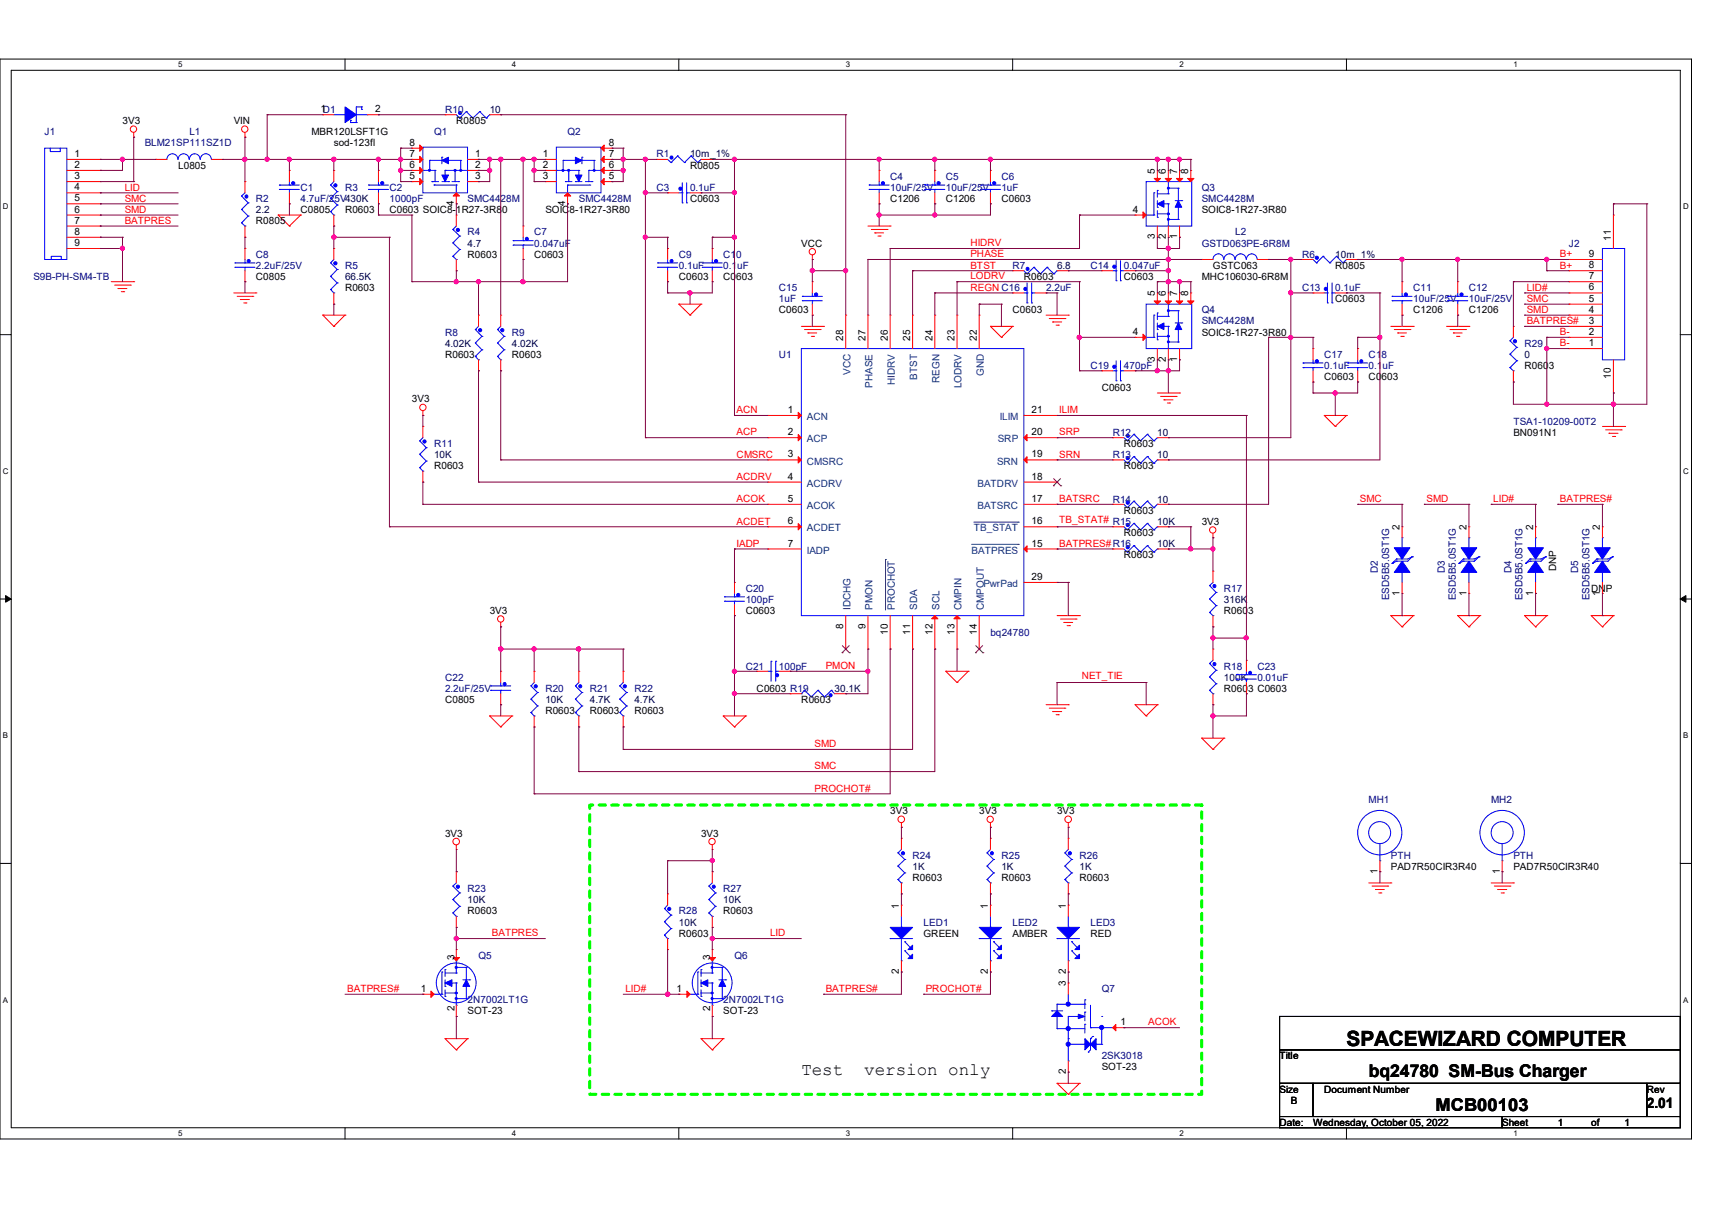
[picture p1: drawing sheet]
<svg xmlns="http://www.w3.org/2000/svg" width="297mm" height="210mm" viewBox="0 0 297 210" stroke-linecap="round" stroke-linejoin="round" font-family="sans-serif">
<defs><g id="words">
<text font-size="3.6" x="233.6" y="181.4">SPACEWIZARD COMPUTER</text>
<g font-size="3">
<text x="139" y="186.4">Test</text>
<text x="149.9" y="186.4">version only</text>
<text x="237.4" y="186.8">bq24780 SM-Bus Charger</text>
<text x="249" y="192.6">MCB00103</text>
</g>
<text font-size="2.5" x="285.7" y="192.1">2.01</text>
<g font-size="1.7" fill="#000080">
<text x="7.7" y="23.5">J1</text>
<text x="32.8" y="23.5">L1</text>
<text x="75.3" y="23.5">Q1</text>
<text x="77.2" y="19.6">R10</text>
<text x="98.5" y="23.5">Q2</text>
<text x="25.1" y="25.4">BLM21SP111SZ1D</text>
<text x="113.9" y="27.3">R1</text>
<text x="44.4" y="35.1">R2</text>
<text x="52.2" y="33.1">C1</text>
<text x="52.2" y="35.1">4.7uF/25V430K</text>
<text x="59.9" y="33.1">R3</text>
<text x="67.6" y="33.1">C2</text>
<text x="67.6" y="35.1">1000pF</text>
<text x="81.1" y="35.1">SMC4428M</text>
<text x="100.4" y="35.1">SMC4428M</text>
<text x="113.9" y="33.1">C3</text>
<text x="119.7" y="33.1">0.1uF</text>
<text x="154.4" y="31.2">C4</text>
<text x="154.4" y="33.1">10uF/25V</text>
<text x="164.1" y="31.2">C5</text>
<text x="164.1" y="33.1">10uF/25V</text>
<text x="173.7" y="31.2">C6</text>
<text x="173.7" y="33.1">1uF</text>
<text x="208.5" y="33.1">Q3</text>
<text x="208.5" y="35.1">SMC4428M</text>
<text x="81.1" y="40.8">R4</text>
<text x="92.7" y="40.8">C7</text>
<text x="214.3" y="40.8">L2</text>
<text x="44.4" y="44.7">C8</text>
<text x="44.4" y="46.6">2.2uF/25V</text>
<text x="59.9" y="46.6">R5</text>
<text x="92.7" y="42.8">0.047uF</text>
<text x="117.8" y="44.7">C9</text>
<text x="117.8" y="46.6">0.1uF</text>
<text x="125.5" y="44.7">C10</text>
<text x="125.5" y="46.6">0.1uF</text>
<text x="175.7" y="46.6">R7</text>
<text x="189.2" y="46.6">C14</text>
<text x="195" y="46.6">0.047uF</text>
<text x="208.5" y="42.8">GSTD063PE-6R8M</text>
<text x="225.9" y="44.7">R6</text>
<text x="272.2" y="42.8">J2</text>
<text x="5.8" y="48.6">S9B-PH-SM4-TB</text>
<text x="135.1" y="50.5">C15</text>
<text x="135.1" y="52.4">1uF</text>
<text x="181.5" y="50.5">2.2uF</text>
<text x="225.9" y="50.5">C13</text>
<text x="231.6" y="50.5">0.1uF</text>
<text x="245.2" y="50.5">C11</text>
<text x="245.2" y="52.4">10uF/25V</text>
<text x="254.8" y="50.5">C12</text>
<text x="254.8" y="52.4">10uF/25V</text>
<text x="77.2" y="58.2">R8</text>
<text x="88.8" y="58.2">R9</text>
<text x="208.5" y="54.4">Q4</text>
<text x="208.5" y="56.3">SMC4428M</text>
<text x="135.1" y="62.1">U1</text>
<text x="189.2" y="64">C19</text>
<text x="195" y="64">470pF</text>
<text x="229.7" y="62.1">C17</text>
<text x="229.7" y="64">0.1uF</text>
<text x="237.4" y="62.1">C18</text>
<text x="237.4" y="64">0.1uF</text>
<text x="264.5" y="60.1">R29</text>
<text x="75.3" y="77.5">R11</text>
<text x="193" y="75.6">R12</text>
<text x="262.5" y="73.7">TSA1-10209-00T2</text>
<text x="193" y="79.4">R13</text>
<text x="193" y="87.2">R14</text>
<text x="239.1" y="99.4" transform="rotate(-90 239.1 99.4)">D2</text>
<text x="250.6" y="99.4" transform="rotate(-90 250.6 99.4)">D3</text>
<text x="262.2" y="99.4" transform="rotate(-90 262.2 99.4)">D4</text>
<text x="273.8" y="99.4" transform="rotate(-90 273.8 99.4)">D5</text>
<text x="129.4" y="102.6">C20</text>
<text x="129.4" y="104.5">100pF</text>
<text x="212.3" y="102.6">R17</text>
<text x="241" y="104.1" transform="rotate(-90 241 104.1)">ESD5B5.0ST1G</text>
<text x="252.6" y="104.1" transform="rotate(-90 252.6 104.1)">ESD5B5.0ST1G</text>
<text x="264.2" y="104.1" transform="rotate(-90 264.2 104.1)">ESD5B5.0ST1G</text>
<text x="275.8" y="104.1" transform="rotate(-90 275.8 104.1)">ESD5B5.0ST1G</text>
<text x="171.8" y="110.3">bq24780</text>
<text x="77.2" y="118">C22</text>
<text x="77.2" y="120">2.2uF/25V</text>
<text x="94.6" y="120">R20</text>
<text x="102.3" y="120">R21</text>
<text x="110.1" y="120">R22</text>
<text x="129.4" y="116.1">C21</text>
<text x="135.1" y="116.1">100pF</text>
<text x="212.3" y="116.1">R18</text>
<text x="218.1" y="116.1">C23</text>
<text x="218.1" y="118">0.01uF</text>
<text x="237.4" y="139.3">MH1</text>
<text x="258.7" y="139.3">MH2</text>
<text x="158.3" y="148.9">R24</text>
<text x="173.7" y="148.9">R25</text>
<text x="187.3" y="148.9">R26</text>
<text x="241.3" y="148.9">PTH</text>
<text x="262.5" y="148.9">PTH</text>
<text x="81.1" y="154.7">R23</text>
<text x="125.5" y="154.7">R27</text>
<text x="117.8" y="158.6">R28</text>
<text x="160.2" y="160.5">LED1</text>
<text x="175.7" y="160.5">LED2</text>
<text x="189.2" y="160.5">LED3</text>
<text x="83" y="166.3">Q5</text>
<text x="127.4" y="166.3">Q6</text>
<text x="191.1" y="172.1">Q7</text>
<text x="81.1" y="174">2N7002LT1G</text>
<text x="125.5" y="174">2N7002LT1G</text>
<text x="191.1" y="183.7">2SK3018</text>
</g>
<g font-size="1.7">
<text x="21.3" y="21.5">3V3</text>
<text x="40.6" y="21.5">VIN</text>
<text x="54.1" y="23.5">MBR120LSFT1G</text>
<text x="55.6" y="19.5">1D1</text>
<text x="65.1" y="19.5">2</text>
<text x="79.2" y="21.5">R0805</text>
<text x="13" y="27.2">1</text>
<text x="13" y="29.1">2</text>
<text x="30.9" y="29.3">L0805</text>
<text x="57.9" y="25.4">sod-123fl</text>
<text x="71" y="27.2">7</text>
<text x="71" y="29.1">6</text>
<text x="71" y="25.3">8</text>
<text x="82.5" y="29.1">2</text>
<text x="82.5" y="27.2">1</text>
<text x="94.2" y="29.1">2</text>
<text x="94.2" y="27.2">1</text>
<text x="105.6" y="27.2">7</text>
<text x="105.6" y="29.1">6</text>
<text x="105.6" y="25.3">8</text>
<text x="119.7" y="29.3">R0805</text>
<text x="13" y="31.1">3</text>
<text x="13" y="33">4</text>
<text x="13" y="34.9">5</text>
<text x="71" y="31.1">5</text>
<text x="78.7" y="35.8" transform="rotate(-90 78.7 35.8)">4</text>
<text x="82.5" y="31.1">3</text>
<text x="94.2" y="31.1">3</text>
<text x="98" y="35.8" transform="rotate(-90 98 35.8)">4</text>
<text x="105.6" y="31.1">5</text>
<text x="119.7" y="35.1">C0603</text>
<text x="154.4" y="35.1">C1206</text>
<text x="164.1" y="35.1">C1206</text>
<text x="173.7" y="35.1">C0603</text>
<text x="200.4" y="30.1" transform="rotate(-90 200.4 30.1)">5</text>
<text x="202.3" y="30.1" transform="rotate(-90 202.3 30.1)">6</text>
<text x="204.2" y="30.1" transform="rotate(-90 204.2 30.1)">7</text>
<text x="206.2" y="30.1" transform="rotate(-90 206.2 30.1)">8</text>
<text x="13" y="36.9">6</text>
<text x="13" y="38.8">7</text>
<text x="13" y="40.7">8</text>
<text x="44.4" y="38.9">R0805</text>
<text x="52.2" y="37">C0805</text>
<text x="59.9" y="37">R0603</text>
<text x="67.6" y="37">C0603 SOIC8-1R27-3R80</text>
<text x="94.6" y="37">SOIC8-1R27-3R80</text>
<text x="196.5" y="36.9">4</text>
<text x="200.4" y="41.5" transform="rotate(-90 200.4 41.5)">3</text>
<text x="202.3" y="41.5" transform="rotate(-90 202.3 41.5)">2</text>
<text x="204.2" y="41.5" transform="rotate(-90 204.2 41.5)">1</text>
<text x="208.5" y="37">SOIC8-1R27-3R80</text>
<text x="279.5" y="41.7" transform="rotate(-90 279.5 41.7)">11</text>
<text x="13" y="42.7">9</text>
<text x="81.1" y="44.7">R0603</text>
<text x="92.7" y="44.7">C0603</text>
<text x="139" y="42.8">VCC</text>
<text x="210.4" y="46.6">GSTC063</text>
<text x="231.6" y="46.6">R0805</text>
<text x="275.7" y="46.5">8</text>
<text x="275.7" y="44.6">9</text>
<text x="44.4" y="48.6">C0805</text>
<text x="59.9" y="50.5">R0603</text>
<text x="117.8" y="48.6">C0603</text>
<text x="125.5" y="48.6">C0603</text>
<text x="177.6" y="48.6">R0603</text>
<text x="195" y="48.6">C0603</text>
<text x="200.4" y="51.4" transform="rotate(-90 200.4 51.4)">5</text>
<text x="202.3" y="51.4" transform="rotate(-90 202.3 51.4)">6</text>
<text x="204.2" y="51.4" transform="rotate(-90 204.2 51.4)">7</text>
<text x="206.2" y="51.4" transform="rotate(-90 206.2 51.4)">8</text>
<text x="208.5" y="48.6">MHC106030-6R8M</text>
<text x="231.6" y="52.4">C0603</text>
<text x="275.7" y="52.3">5</text>
<text x="275.7" y="50.4">6</text>
<text x="275.7" y="48.4">7</text>
<text x="135.1" y="54.4">C0603</text>
<text x="146.3" y="59.1" transform="rotate(-90 146.3 59.1)">28</text>
<text x="150.2" y="59.1" transform="rotate(-90 150.2 59.1)">27</text>
<text x="154" y="59.1" transform="rotate(-90 154 59.1)">26</text>
<text x="157.9" y="59.1" transform="rotate(-90 157.9 59.1)">25</text>
<text x="161.8" y="59.1" transform="rotate(-90 161.8 59.1)">24</text>
<text x="165.6" y="59.1" transform="rotate(-90 165.6 59.1)">23</text>
<text x="169.5" y="59.1" transform="rotate(-90 169.5 59.1)">22</text>
<text x="175.7" y="54.4">C0603</text>
<text x="196.5" y="58.1">4</text>
<text x="208.5" y="58.2">SOIC8-1R27-3R80</text>
<text x="245.2" y="54.4">C1206</text>
<text x="254.8" y="54.4">C1206</text>
<text x="275.7" y="58.1">2</text>
<text x="275.7" y="56.2">3</text>
<text x="275.7" y="54.2">4</text>
<text x="77.2" y="62.1">R0603</text>
<text x="88.8" y="62.1">R0603</text>
<text x="200.4" y="62.8" transform="rotate(-90 200.4 62.8)">3</text>
<text x="202.3" y="62.8" transform="rotate(-90 202.3 62.8)">2</text>
<text x="204.2" y="62.8" transform="rotate(-90 204.2 62.8)">1</text>
<text x="229.7" y="65.9">C0603</text>
<text x="237.4" y="65.9">C0603</text>
<text x="264.5" y="64">R0603</text>
<text x="275.7" y="60">1</text>
<text x="279.5" y="65.7" transform="rotate(-90 279.5 65.7)">10</text>
<text x="71.5" y="69.8">3V3</text>
<text x="136.7" y="71.6">1</text>
<text x="179" y="71.6">21</text>
<text x="191.1" y="67.9">C0603</text>
<text x="136.7" y="75.5">2</text>
<text x="179" y="75.5">20</text>
<text x="195" y="77.5">R0603</text>
<text x="262.5" y="75.6">BN091N1</text>
<text x="75.3" y="81.4">R0603</text>
<text x="136.7" y="79.3">3</text>
<text x="136.7" y="83.2">4</text>
<text x="179" y="83.2">18</text>
<text x="179" y="79.3">19</text>
<text x="195" y="81.4">R0603</text>
<text x="136.7" y="87">5</text>
<text x="179" y="87">17</text>
<text x="195" y="89.1">R0603</text>
<text x="136.7" y="90.9">6</text>
<text x="136.7" y="94.8">7</text>
<text x="179" y="94.8">15</text>
<text x="179" y="90.9">16</text>
<text x="195" y="93">R0603</text>
<text x="208.5" y="91">3V3</text>
<text x="242.8" y="91.9" transform="rotate(-90 242.8 91.9)">2</text>
<text x="254.4" y="91.9" transform="rotate(-90 254.4 91.9)">2</text>
<text x="266" y="91.9" transform="rotate(-90 266 91.9)">2</text>
<text x="277.6" y="91.9" transform="rotate(-90 277.6 91.9)">2</text>
<text x="179" y="100.6">29</text>
<text x="195" y="96.8">R0603</text>
<text x="270" y="99.1" transform="rotate(-90 270 99.1)">DNP</text>
<text x="85" y="106.5">3V3</text>
<text x="129.4" y="106.5">C0603</text>
<text x="212.3" y="106.5">R0603</text>
<text x="242.8" y="103.3" transform="rotate(-90 242.8 103.3)">1</text>
<text x="254.4" y="103.3" transform="rotate(-90 254.4 103.3)">1</text>
<text x="266" y="103.3" transform="rotate(-90 266 103.3)">1</text>
<text x="276" y="102.6">DNP</text>
<text x="277.6" y="103.3" transform="rotate(-90 277.6 103.3)">1</text>
<text x="146.3" y="109.1" transform="rotate(-90 146.3 109.1)">8</text>
<text x="150.2" y="109.1" transform="rotate(-90 150.2 109.1)">9</text>
<text x="154" y="110.1" transform="rotate(-90 154 110.1)">10</text>
<text x="157.9" y="110.1" transform="rotate(-90 157.9 110.1)">11</text>
<text x="161.8" y="110.1" transform="rotate(-90 161.8 110.1)">12</text>
<text x="165.6" y="110.1" transform="rotate(-90 165.6 110.1)">13</text>
<text x="169.5" y="110.1" transform="rotate(-90 169.5 110.1)">14</text>
<text x="131.3" y="120">C0603 R19</text>
<text x="212.3" y="120">R0603 C0603</text>
<text x="77.2" y="121.9">C0805</text>
<text x="94.6" y="123.8">R0603</text>
<text x="102.3" y="123.8">R0603</text>
<text x="110.1" y="123.8">R0603</text>
<text x="139" y="121.9">R0603</text>
<text x="154.4" y="141.2">3V3</text>
<text x="169.9" y="141.2">3V3</text>
<text x="183.4" y="141.2">3V3</text>
<text x="77.2" y="145.1">3V3</text>
<text x="121.6" y="145.1">3V3</text>
<text x="158.3" y="152.8">R0603</text>
<text x="173.7" y="152.8">R0603</text>
<text x="187.3" y="152.8">R0603</text>
<text x="239" y="151.6" transform="rotate(-90 239 151.6)">1</text>
<text x="241.3" y="150.9">PAD7R50CIR3R40</text>
<text x="260.2" y="151.6" transform="rotate(-90 260.2 151.6)">1</text>
<text x="262.5" y="150.9">PAD7R50CIR3R40</text>
<text x="81.1" y="158.6">R0603</text>
<text x="125.5" y="158.6">R0603</text>
<text x="156" y="157.6" transform="rotate(-90 156 157.6)">1</text>
<text x="171.4" y="157.6" transform="rotate(-90 171.4 157.6)">1</text>
<text x="184.9" y="157.6" transform="rotate(-90 184.9 157.6)">1</text>
<text x="78.8" y="166.4" transform="rotate(-90 78.8 166.4)">3</text>
<text x="117.8" y="162.4">R0603</text>
<text x="123.2" y="166.4" transform="rotate(-90 123.2 166.4)">3</text>
<text x="160.2" y="162.4">GREEN</text>
<text x="175.7" y="162.4">AMBER</text>
<text x="189.2" y="162.4">RED</text>
<text x="73" y="172">1</text>
<text x="117.4" y="172">1</text>
<text x="156" y="168.9" transform="rotate(-90 156 168.9)">2</text>
<text x="171.4" y="168.9" transform="rotate(-90 171.4 168.9)">2</text>
<text x="184.9" y="171.1" transform="rotate(-90 184.9 171.1)">3</text>
<text x="184.9" y="168.9" transform="rotate(-90 184.9 168.9)">2</text>
<text x="78.8" y="175.3" transform="rotate(-90 78.8 175.3)">2</text>
<text x="81.1" y="175.9">SOT-23</text>
<text x="123.2" y="175.3" transform="rotate(-90 123.2 175.3)">2</text>
<text x="125.5" y="175.9">SOT-23</text>
<text x="194.4" y="177.8">1</text>
<text x="191.1" y="185.6">SOT-23</text>
<text x="222" y="183.7">Title</text>
<text x="184.9" y="186.3" transform="rotate(-90 184.9 186.3)">2</text>
<text x="222" y="189.5">Size</text>
<text x="223.9" y="191.4">B</text>
<text x="229.7" y="189.5">Document Number</text>
<text x="285.7" y="189.5">Rev</text>
<text x="222" y="195.2">Date:</text>
<text x="227.8" y="195.2">Wednesday, October 05, 2022</text>
<text x="260.6" y="195.2">Sheet</text>
<text x="270.3" y="195.2">1</text>
<text x="276" y="195.2">of</text>
<text x="281.9" y="195.2">1</text>
</g>
<g font-size="1.7" fill="#000040">
<text x="85" y="19.6">10</text>
<text x="119.7" y="27.3">10m_1%</text>
<text x="44.4" y="37">2.2</text>
<text x="81.1" y="42.8">4.7</text>
<text x="183.4" y="46.6">6.8</text>
<text x="231.6" y="44.7">10m_1%</text>
<text x="59.9" y="48.6">66.5K</text>
<text x="77.2" y="60.1">4.02K</text>
<text x="88.8" y="60.1">4.02K</text>
<text x="264.5" y="62.1">0</text>
<text x="200.8" y="75.6">10</text>
<text x="75.3" y="79.4">10K</text>
<text x="200.8" y="79.4">10</text>
<text x="200.8" y="87.2">10</text>
<text x="200.8" y="94.9">10K</text>
<text x="200.8" y="91">10K</text>
<text x="212.3" y="104.5">316K</text>
<text x="144.8" y="120">30.1K</text>
<text x="212.3" y="118">100K</text>
<text x="94.6" y="121.9">10K</text>
<text x="102.3" y="121.9">4.7K</text>
<text x="110.1" y="121.9">4.7K</text>
<text x="158.3" y="150.9">1K</text>
<text x="173.7" y="150.9">1K</text>
<text x="187.3" y="150.9">1K</text>
<text x="81.1" y="156.6">10K</text>
<text x="117.8" y="160.5">10K</text>
<text x="125.5" y="156.6">10K</text>
</g>
<g font-size="1.7" fill="#f00">
<text x="21.6" y="33.1">LID</text>
<text x="21.6" y="35">SMC</text>
<text x="21.6" y="36.9">SMD</text>
<text x="21.6" y="38.8">BATPRES</text>
<text x="168.4" y="44.6">PHASE</text>
<text x="168.4" y="46.6">BTST</text>
<text x="168.4" y="42.7">HIDRV</text>
<text x="270.6" y="46.6">B+</text>
<text x="270.6" y="44.6">B+</text>
<text x="168.4" y="50.4">REGN C16</text>
<text x="168.4" y="48.5">LODRV</text>
<text x="264.9" y="52.4">SMC</text>
<text x="264.9" y="50.4">LID#</text>
<text x="264.9" y="54.3">SMD</text>
<text x="264.9" y="56.2">BATPRES#</text>
<text x="270.6" y="58.1">B-</text>
<text x="270.6" y="60.1">B-</text>
<text x="127.8" y="71.7">ACN</text>
<text x="183.8" y="71.7">ILIM</text>
<text x="127.8" y="75.5">ACP</text>
<text x="183.8" y="75.5">SRP</text>
<text x="127.8" y="83.2">ACDRV</text>
<text x="127.8" y="79.4">CMSRC</text>
<text x="183.8" y="79.4">SRN</text>
<text x="127.8" y="87.1">ACOK</text>
<text x="183.8" y="87.1">BATSRC</text>
<text x="235.9" y="87.1">SMC</text>
<text x="247.5" y="87.1">SMD</text>
<text x="259.1" y="87.1">LID#</text>
<text x="270.6" y="87.1">BATPRES#</text>
<text x="127.8" y="91">ACDET</text>
<text x="127.8" y="94.8">IADP</text>
<text x="183.8" y="94.8">BATPRES#R16</text>
<text x="183.8" y="90.8">TB_STAT# R15</text>
<text x="143.3" y="116">PMON</text>
<text x="187.7" y="117.8">NET_TIE</text>
<text x="141.3" y="129.6">SMD</text>
<text x="141.3" y="137.3">PROCHOT#</text>
<text x="141.3" y="133.4">SMC</text>
<text x="85.3" y="162.4">BATPRES</text>
<text x="133.6" y="162.4">LID</text>
<text x="60.2" y="172">BATPRES#</text>
<text x="108.5" y="172">LID#</text>
<text x="143.3" y="172">BATPRES#</text>
<text x="160.6" y="172">PROCHOT#</text>
<text x="199.2" y="177.8">ACOK</text>
</g>
<g font-size="1.7" fill="#004080">
<text x="147.5" y="65" transform="rotate(-90 147.5 65)">VCC</text>
<text x="159.1" y="65.8" transform="rotate(-90 159.1 65.8)">BTST</text>
<text x="170.7" y="65.2" transform="rotate(-90 170.7 65.2)">GND</text>
<text x="151.4" y="67.2" transform="rotate(-90 151.4 67.2)">PHASE</text>
<text x="155.2" y="66.7" transform="rotate(-90 155.2 66.7)">HIDRV</text>
<text x="163" y="66.4" transform="rotate(-90 163 66.4)">REGN</text>
<text x="166.8" y="67.4" transform="rotate(-90 166.8 67.4)">LODRV</text>
<text x="140" y="72.9">ACN</text>
<text x="140" y="76.7">ACP</text>
<text x="173.1" y="76.7">SRP</text>
<text x="173.4" y="72.9">ILIM</text>
<text x="140" y="80.6">CMSRC</text>
<text x="173" y="80.6">SRN</text>
<text x="140" y="84.4">ACDRV</text>
<text x="140" y="88.3">ACOK</text>
<text x="169.6" y="84.4">BATDRV</text>
<text x="169.6" y="88.3">BATSRC</text>
<text x="140" y="92.2">ACDET</text>
<text x="168.9" y="92.2">TB_STAT</text>
<text x="140" y="96">IADP</text>
<text x="168.6" y="96">BATPRES</text>
<text x="170.6" y="101.8">PwrPad</text>
<text x="147.5" y="105.8" transform="rotate(-90 147.5 105.8)">IDCHG</text>
<text x="151.4" y="105.8" transform="rotate(-90 151.4 105.8)">PMON</text>
<text x="155.2" y="105.8" transform="rotate(-90 155.2 105.8)">PROCHOT</text>
<text x="159.1" y="105.8" transform="rotate(-90 159.1 105.8)">SDA</text>
<text x="163" y="105.8" transform="rotate(-90 163 105.8)">SCL</text>
<text x="166.8" y="105.8" transform="rotate(-90 166.8 105.8)">CMPIN</text>
<text x="170.7" y="105.8" transform="rotate(-90 170.7 105.8)">CMPOUT</text>
</g>
<g font-size="1.4">
<text x="30.9" y="11.7">5</text>
<text x="88.8" y="11.7">4</text>
<text x="146.7" y="11.7">3</text>
<text x="204.6" y="11.7">2</text>
<text x="262.6" y="11.7">1</text>
<text x=".5" y="36.3">D</text>
<text x="292" y="36.3">D</text>
<text x=".5" y="82.2">C</text>
<text x="292" y="82.2">C</text>
<text x=".5" y="128">B</text>
<text x="292" y="128">B</text>
<text x=".5" y="173.9">A</text>
<text x="292" y="173.9">A</text>
<text x="30.9" y="197">5</text>
<text x="88.8" y="197">4</text>
<text x="146.7" y="197">3</text>
<text x="204.6" y="197">2</text>
<text x="262.6" y="197">1</text>
</g>
</g></defs>
<path d="M0 10.2h293.5v187.3h-293.5zM1.9 12.2h289.6v183.4h-289.6z" fill="none" stroke="#000" stroke-width=".17"/>
<g fill="#fff">
<path d="M30.9 10.5h.8v1.5h-.8z"/>
<path d="M30.9 195.8h.8v1.5h-.8z"/>
</g>
<path d="M59.9 10.2v2M59.9 195.6v1.9" fill="none" stroke="#000" stroke-width=".17"/>
<g fill="#fff">
<path d="M88.8 10.5h.8v1.5h-.8z"/>
<path d="M88.8 195.8h.8v1.5h-.8z"/>
</g>
<path d="M117.8 10.2v2M117.8 195.6v1.9" fill="none" stroke="#000" stroke-width=".17"/>
<g fill="#fff">
<path d="M146.7 10.5h.8v1.5h-.8z"/>
<path d="M146.7 195.8h.8v1.5h-.8z"/>
</g>
<path d="M175.7 10.2v2M175.7 195.6v1.9" fill="none" stroke="#000" stroke-width=".17"/>
<g fill="#fff">
<path d="M204.6 10.5h.8v1.5h-.8z"/>
<path d="M204.6 195.8h.8v1.5h-.8z"/>
</g>
<path d="M233.6 10.2v2M233.6 195.6v1.9" fill="none" stroke="#000" stroke-width=".17"/>
<g fill="#fff">
<path d="M262.6 10.5h.7v1.5h-.7z"/>
<path d="M262.6 195.8h.7v1.5h-.7z"/>
<path d="M.5 35.1h1v1.5h-1z"/>
<path d="M292 35.1h1v1.5h-1z"/>
<path d="M.5 80.9h1v1.6h-1z"/>
<path d="M292 80.9h1v1.6h-1z"/>
</g>
<path d="M0 58h1.9M291.5 58h2" fill="none" stroke="#000" stroke-width=".17"/>
<g fill="#fff">
<path d="M.5 126.8h.9v1.5h-.9z"/>
<path d="M292 126.8h.9v1.5h-.9z"/>
</g>
<path d="M0 103.9h1.9M291.5 103.9h2" fill="none" stroke="#000" stroke-width=".17"/>
<path d="M1 103.3l.9 .6-.9 .5zM291.5 103.9l1-.6v1.1z" fill="#000" stroke="#000" stroke-width=".17"/>
<g fill="#fff">
<path d="M.5 172.6h.9v1.6h-.9z"/>
<path d="M292 172.6h.9v1.6h-.9z"/>
</g>
<path d="M0 149.7h1.9M291.5 149.7h2M222 176.3h69.5v5.8h-69.5zM222 182.1h69.5v5.8h-69.5zM222 187.9h5.8v5.7h-5.8zM222 193.6h38.6v2h-38.6zM227.8 187.9h57.9v5.7h-57.9zM260.6 193.6h30.9v2h-30.9zM285.7 187.9h5.8v5.7h-5.8z" fill="none" stroke="#000" stroke-width=".17"/>
<path d="M102.3 139.6h106.2v50.2h-106.2z" fill="none" stroke="#0f0" stroke-width=".55" stroke-dasharray="1.1"/>
<g fill="none" stroke="#f00" stroke-width=".17">
<path d="M56 19.9h.1M56 19.9h1.9M63.7 19.9h2M65.7 19.9h.1M77.2 19.9h.1M77.2 19.9h2M85 19.9h1.9M86.9 19.9h.1M11.6 39.2h5.8M11.6 37.3h5.8M11.6 27.6h5.8M11.6 29.5h5.8"/>
<path d="M11.6 31.5h5.8M11.6 33.4h5.8M11.6 35.3h5.8M17.4 27.6h.1M17.4 29.5h.1M17.4 31.5h.1M17.4 33.4h.1M17.4 35.3h.1M17.4 37.3h.1M17.4 39.2h.1M23.2 23.8h.1M23.2 23v.8"/>
<path d="M27.1 27.6h.1M27.1 27.6h1.9M36.7 27.6h1.9M38.6 27.6h.1M42.5 23.8h.1M42.5 31.5h.1M42.5 23v.8M42.5 31.5v1.9M42.5 39.2v1.9M48.3 37.3h.1M48.3 37.3h3.9M48.3 37.3l1.9 1.9"/>
<path d="M50.2 39.2h.1M50.2 29.5h.1M50.2 35.3h.1M50.2 29.5v2M50.2 33.4v1.9M52.2 37.3h.1M52.2 37.3l-2 1.9M57.9 29.5h.1M57.9 39.2h.1M57.9 29.5v2M57.9 37.3v1.9M65.7 29.5h.1"/>
<path d="M65.7 35.3h.1M65.7 29.5v2M65.7 33.4v1.9M71.5 27.6h.1M71.5 31.5h.1M71.5 29.5h.1M71.5 25.7h.1M71.5 27.6h1.9M71.5 29.5h1.9M71.5 31.5h1.9M71.5 25.7h1.9M79.2 37.3h.1"/>
<path d="M79.2 35.3h.1M79.2 33.4v1.9M79.2 37.3v1.9M81.1 27.6h1.9M81.1 29.5h1.9M81.1 31.5h1.9M83 29.5h.1M83 27.6h.1M83 31.5h.1M90.8 39.2h.1M90.8 39.2v1.9M94.6 29.5h.1"/>
<path d="M94.6 27.6h.1M94.6 31.5h.1M94.6 27.6h1.9M94.6 29.5h1.9M94.6 31.5h1.9M98.5 35.3h.1M98.5 33.4v1.9M104.3 27.6h1.9M104.3 29.5h1.9M104.3 31.5h1.9M104.3 25.7h1.9M106.2 27.6h.1"/>
<path d="M106.2 31.5h.1M106.2 29.5h.1M106.2 25.7h.1M113.9 27.6h.1M113.9 27.6h1.9M115.8 33.4h.1M115.8 33.4h2M119.7 33.4h1.9M121.6 33.4h.1M121.6 27.6h2M123.6 27.6h.1M150.6 39.2h3.8"/>
<path d="M151.2 39.8h2.7M152.5 29.5h.1M152.5 35.3h.1M152.5 29.5v2M152.5 33.4v1.9M153.9 39.8h.1M154.4 39.2h.1M162.2 29.5h.1M162.2 35.3h.1M162.2 29.5v2M162.2 33.4v1.9M171.8 29.5h.1"/>
<path d="M171.8 35.3h.1M171.8 29.5v2M171.8 33.4v1.9M196.9 37.3h.1M196.9 37.3h1.9M200.8 29.5h.1M200.8 29.5v2M200.8 39.2v1.9M202.7 29.5h.1M202.7 29.5v2M202.7 39.2v1.9M204.6 29.5h.1"/>
<path d="M204.6 29.5v2M204.6 39.2v1.9M206.6 29.5h.1M206.6 29.5v2M279.9 37.3h.1M279.9 37.3v5.8M11.6 41.1h5.8M11.6 43.1h5.8M17.4 41.1h.1M17.4 43.1h.1M19.3 48.9h3.9M19.9 49.4h2.7"/>
<path d="M20.5 50h.1M20.5 50h1.5M21 50.6h.5M21.5 50.6h.1M22.6 49.4h.1M23.2 48.9h.1M40.6 50.8h3.8M41.1 51.4h2.8M41.7 51.9h.1M41.7 51.9h1.6M42.3 52.5h.4M42.5 43.1h.1"/>
<path d="M42.5 48.9h.1M42.5 41.1h.1M42.5 43.1v1.9M42.5 46.9v2M42.7 52.5h.1M43.9 51.4h.1M44.4 50.8h.1M56 54.7h.1M56 54.7h3.9M56 54.7l1.9 1.9M57.9 56.6h.1M57.9 43.1h.1"/>
<path d="M57.9 52.7h.1M57.9 43.1v1.9M57.9 50.8v1.9M59.9 54.7h.1M59.9 54.7l-2 1.9M79.2 46.9h.1M79.2 45v1.9M83 54.7h.1M83 54.7v1.9M86.9 54.7h.1M86.9 54.7v1.9M90.8 45h.1"/>
<path d="M90.8 43.1v1.9M115.8 43.1h.1M115.8 48.9h.1M115.8 43.1v1.9M115.8 46.9v2M117.8 52.7h.1M117.8 52.7h3.8M117.8 52.7l1.9 2M119.7 54.7h.1M121.6 52.7h.1M121.6 52.7l-1.9 2M123.6 43.1h.1"/>
<path d="M123.6 48.9h.1M123.6 43.1v1.9M123.6 46.9v2M139 56.6h3.9M139.6 57.1h2.7M140.2 57.7h.1M140.2 57.7h1.5M140.8 58.3h.3M140.9 45h.1M140.9 48.9h.1M140.9 54.7h.1M140.9 44.2v.8"/>
<path d="M140.9 48.9v1.9M140.9 52.7v2M141.1 58.3h.1M142.3 57.1h.1M142.9 56.6h.1M146.7 54.7h.1M146.7 54.7v5.8M150.6 54.7h.1M150.6 54.7v5.8M151.8 40.4h.1M151.8 40.4h1.5M152.3 40.9h.4"/>
<path d="M152.7 40.9h.1M154.4 54.7h.1M154.4 54.7v5.8M158.3 54.7h.1M158.3 54.7v5.8M162.2 54.7h.1M162.2 54.7v5.8M166 54.7h.1M166 54.7v5.8M169.9 54.7h.1M169.9 54.7v5.8M171.8 56.6h.1"/>
<path d="M171.8 56.6h3.9M171.8 56.6l1.9 1.9M173.7 58.5h.1M175.7 56.6h.1M175.7 46.9h.1M175.7 50.8h.1M175.7 50.8h1.9M175.7 56.6l-2 1.9M175.7 46.9h1.9M179.5 50.8h2M181.5 50.8h.1M181.5 54.7h3.8"/>
<path d="M182 55.2h2.7M182.6 55.8h.1M182.6 55.8h1.6M183.2 56.4h.4M183.4 46.9h1.9M183.6 56.4h.1M184.7 55.2h.1M185.3 54.7h.1M185.3 46.9h.1M191.1 46.9h.1M191.1 46.9h1.9M195 46.9h1.9"/>
<path d="M196.9 46.9h.1M196.9 58.5h.1M196.9 58.5h1.9M200.8 41.1h.1M200.8 50.8h.1M200.8 50.8v1.9M202.7 41.1h.1M202.7 50.8h.1M202.7 50.8v1.9M204.6 41.1h.1M204.6 50.8h.1M204.6 50.8v1.9"/>
<path d="M206.6 50.8h.1M206.6 50.8v1.9M208.5 45h.1M208.5 45h1.9M218.1 45h2M220.1 45h.1M225.9 45h.1M225.9 45h1.9M227.8 50.8h.1M227.8 50.8h1.9M231.6 50.8h2M233.6 50.8h.1"/>
<path d="M233.6 45h1.9M235.5 45h.1M241.3 56.6h3.9M241.9 57.1h2.7M242.5 57.7h.1M242.5 57.7h1.5M243 58.3h.5M243.2 48.9h.1M243.2 54.7h.1M243.2 48.9v1.9M243.2 52.7v2M243.5 58.3h.1"/>
<path d="M244.6 57.1h.1M245.2 56.6h.1M251 56.6h3.8M251.5 57.1h2.8M252.1 57.7h.1M252.1 57.7h1.6M252.7 58.3h.4M252.9 48.9h.1M252.9 54.7h.1M252.9 48.9v1.9M252.9 52.7v2M253.1 58.3h.1"/>
<path d="M254.3 57.1h.1M254.8 56.6h.1M262.6 56.6h.1M262.6 56.6v1.9M272.2 58.5h.1M272.2 56.6h.1M272.2 54.7h.1M272.2 52.7h.1M272.2 50.8h.1M272.2 48.9h.1M272.2 46.9h.1M272.2 45h.1"/>
<path d="M272.2 56.6h5.8M272.2 52.7h5.8M272.2 50.8h5.8M272.2 54.7h5.8M272.2 48.9h5.8M272.2 46.9h5.8M272.2 45h5.8M272.2 58.5h5.8M73.4 72.1h.1M73.4 74h.1M73.4 71.2v.9M73.4 74v1.9"/>
<path d="M83 64.3h.1M83 62.4v1.9M86.9 64.3h.1M86.9 62.4v1.9M133.2 72.1h.1M133.2 75.9h.1M133.2 79.8h.1M133.2 72.1h5.8M133.2 75.9h5.8M133.2 79.8h5.8M177.6 72.1h5.8M177.6 75.9h5.8"/>
<path d="M177.6 79.8h5.8M183.4 72.1h.1M183.4 75.9h.1M183.4 79.8h.1M191.1 64.3h.1M191.1 64.3h1.9M193 75.9h.1M193 79.8h.1M193 75.9h2M193 79.8h2M195 64.3h1.9M196.9 64.3h.1"/>
<path d="M200.8 62.4h.1M200.8 68.2h3.8M200.8 75.9h1.9M200.8 79.8h1.9M200.8 60.5v1.9M201.3 68.7h2.7M201.9 69.3h.1M201.9 69.3h1.6M202.5 69.9h.4M202.7 75.9h.1M202.7 62.4h.1M202.7 79.8h.1"/>
<path d="M202.7 60.5v1.9M202.9 69.9h.1M204 68.7h.1M204.6 68.2h.1M204.6 62.4h.1M204.6 60.5v1.9M227.8 60.5h.1M227.8 66.3h.1M227.8 60.5v1.9M227.8 64.3v2M229.7 72.1h.1M229.7 72.1h3.9"/>
<path d="M229.7 72.1l1.9 1.9M231.6 74h.1M233.6 72.1h.1M233.6 72.1l-2 1.9M235.5 60.5h.1M235.5 66.3h.1M235.5 60.5v1.9M235.5 64.3v2M262.6 66.3h.1M262.6 64.3v2M272.2 60.5h.1M272.2 60.5h5.8"/>
<path d="M278 74h3.9M278.6 74.5h2.7M279.1 75.1h.1M279.1 75.1h1.6M279.7 75.7h.4M279.9 68.2h.1M279.9 62.4v5.8M280.1 75.7h.1M281.3 74.5h.1M281.9 74h.1M73.4 83.6h.1M73.4 81.7v1.9"/>
<path d="M133.2 83.6h.1M133.2 87.5h.1M133.2 91.4h.1M133.2 95.2h.1M133.2 95.2h5.8M133.2 83.6h5.8M133.2 87.5h5.8M133.2 91.4h5.8M177.6 95.2h5.8M177.6 83.6h5.8M177.6 87.5h5.8M177.6 91.4h5.8"/>
<path d="M183.4 95.2h.1M183.4 91.4h.1M183.4 83.6h.1M183.4 87.5h.1M193 87.5h.1M193 95.2h.1M193 91.4h.1M193 95.2h2M193 87.5h2M193 91.4h2M200.8 95.2h1.9M200.8 87.5h1.9"/>
<path d="M200.8 91.4h1.9M202.7 87.5h.1M202.7 95.2h.1M202.7 91.4h.1M210.4 93.3h.1M210.4 99.1h.1M210.4 92.5v.8M210.4 99.1v1.9M243.2 91.4h.1M243.2 91.4v1.9M254.8 91.4h.1M254.8 91.4v1.9"/>
<path d="M266.4 91.4h.1M266.4 91.4v1.9M278 91.4h.1M278 91.4v1.9M86.9 108.7h.1M86.9 116.4h.1M86.9 107.9v.8M86.9 116.4v2M92.7 116.4h.1M92.7 116.4v2M100.4 116.4h.1M100.4 116.4v2"/>
<path d="M108.1 116.4h.1M108.1 116.4v2M127.4 101h.1M127.4 106.8h.1M127.4 101v1.9M127.4 104.9v1.9M131.3 116.4h.1M131.3 116.4h1.9M135.1 116.4h2M137.1 116.4h.1M146.7 112.6h.1M146.7 106.8v5.8"/>
<path d="M150.6 112.6h.1M150.6 106.8v5.8M154.4 112.6h.1M154.4 106.8v5.8M158.3 112.6h.1M158.3 106.8v5.8M162.2 112.6h.1M162.2 106.8v5.8M164.1 116.4h.1M164.1 116.4h3.9M164.1 116.4l1.9 2M166 118.4h.1"/>
<path d="M166 112.6h.1M166 106.8v5.8M168 116.4h.1M168 116.4l-2 2M169.9 112.6h.1M169.9 106.8v5.8M177.6 101h5.8M183.4 101h.1M183.4 106.8h3.9M184 107.4h2.7M184.6 107.9h.1M184.6 107.9h1.5"/>
<path d="M185.1 108.5h.4M185.5 108.5h.1M186.7 107.4h.1M187.3 106.8h.1M210.4 112.6h.1M210.4 108.7h.1M210.4 106.8v1.9M210.4 112.6v1.9M216.2 114.5h.1M216.2 114.5v1.9M216.2 118.4v1.9M241.3 106.8h.1"/>
<path d="M241.3 106.8h3.9M241.3 106.8l1.9 1.9M243.2 108.7h.1M243.2 102.9h.1M243.2 101v1.9M245.2 106.8h.1M245.2 106.8l-2 1.9M252.9 106.8h.1M252.9 106.8h3.9M252.9 106.8l1.9 1.9M254.8 108.7h.1M254.8 102.9h.1"/>
<path d="M254.8 101v1.9M256.8 106.8h.1M256.8 106.8l-2 1.9M264.5 106.8h.1M264.5 106.8h3.9M264.5 106.8l1.9 1.9M266.4 108.7h.1M266.4 102.9h.1M266.4 101v1.9M268.4 106.8h.1M268.4 106.8l-2 1.9M276.1 106.8h.1"/>
<path d="M276.1 106.8h3.8M276.1 106.8l1.9 1.9M278 108.7h.1M278 102.9h.1M278 101v1.9M279.9 106.8h.1M279.9 106.8l-1.9 1.9M85 124.2h.1M85 124.2h3.8M85 124.2l1.9 1.9M86.9 126.1h.1M86.9 122.2h.1"/>
<path d="M86.9 120.3v1.9M88.8 124.2h.1M88.8 124.2l-1.9 1.9M92.7 126.1h.1M92.7 124.2v1.9M100.4 126.1h.1M100.4 124.2v1.9M108.1 126.1h.1M108.1 124.2v1.9M125.5 124.2h.1M125.5 124.2h3.9M125.5 124.2l1.9 1.9"/>
<path d="M127.4 126.1h.1M129.4 124.2h.1M129.4 124.2l-2 1.9M137.1 120.3h.1M137.1 120.3h1.9M144.8 120.3h1.9M146.7 120.3h.1M181.5 122.2h3.8M182 122.8h2.7M182.6 123.4h.1M182.6 123.4h1.6M183.2 124h.4"/>
<path d="M183.6 124h.1M184.7 122.8h.1M185.3 122.2h.1M196.9 122.2h.1M196.9 122.2h3.9M196.9 122.2l1.9 2M198.8 124.2h.1M200.8 122.2h.1M200.8 122.2l-2 2M208.5 128h.1M208.5 128h3.8M208.5 128l1.9 2"/>
<path d="M210.4 130h.1M210.4 122.2h.1M210.4 120.3v1.9M212.3 128h.1M212.3 128l-1.9 2M216.2 120.3h.1M79.2 147.3h.1M79.2 151.2h.1M79.2 146.6v.7M79.2 151.2v1.9M79.2 158.9v1.9M115.8 155h.1"/>
<path d="M115.8 155v2M123.6 147.3h.1M123.6 151.2h.1M123.6 146.6v.7M123.6 151.2v1.9M123.6 158.9v1.9M156.4 143.5h.1M156.4 145.4h.1M156.4 155h.1M156.4 157h.1M156.4 142.7v.8M156.4 145.4v1.9"/>
<path d="M156.4 153.1v1.9M156.4 157v1.9M171.8 143.5h.1M171.8 145.4h.1M171.8 155h.1M171.8 157h.1M171.8 142.7v.8M171.8 145.4v1.9M171.8 153.1v1.9M171.8 157v1.9M185.3 143.5h.1M185.3 145.4h.1"/>
<path d="M185.3 155h.1M185.3 157h.1M185.3 142.7v.8M185.3 145.4v1.9M185.3 153.1v1.9M185.3 157v1.9M237.4 153.1h3.9M238 153.7h2.7M238.6 154.3h.1M238.6 154.3h1.6M239.2 154.9h.4M239.4 151.2h.1"/>
<path d="M239.4 149.3v1.9M239.6 154.9h.1M240.7 153.7h.1M241.3 153.1h.1M258.7 153.1h3.9M259.2 153.7h2.8M259.8 154.3h.1M259.8 154.3h1.6M260.4 154.9h.4M260.6 151.2h.1M260.6 149.3v1.9M260.8 154.9h.1"/>
<path d="M262 153.7h.1M262.6 153.1h.1M73.4 172.4h.1M73.4 172.4h1.9M79.2 160.8h.1M79.2 164.7h.1M79.2 176.3h.1M79.2 164.7v1.9M79.2 174.3v2M115.8 164.7h.1M115.8 162.8v1.9M117.8 172.4h.1"/>
<path d="M117.8 172.4h1.9M123.6 160.8h.1M123.6 164.7h.1M123.6 176.3h.1M123.6 164.7v1.9M123.6 174.3v2M156.4 168.6h.1M156.4 166.6v2M171.8 168.6h.1M171.8 166.6v2M185.3 168.6h.1M185.3 170.5h.1"/>
<path d="M185.3 166.6v2M185.3 170.5v1.9M193 178.2h2M195 178.2h.1M77.2 180.1h.1M77.2 180.1h3.9M77.2 180.1l2 2M79.2 182.1h.1M81.1 180.1h.1M81.1 180.1l-1.9 2M121.6 180.1h.1M121.6 180.1h3.9"/>
<path d="M121.6 180.1l2 2M123.6 182.1h.1M125.5 180.1h.1M125.5 180.1l-1.9 2M183.4 187.9h.1M183.4 187.9h3.9M183.4 187.9l1.9 1.9M185.3 189.8h.1M185.3 185.9h.1M185.3 184v1.9M187.3 187.9h.1M187.3 187.9l-2 1.9"/>
<circle cx="23.2" cy="22.4" r=".55"/>
<circle cx="42.5" cy="22.4" r=".55"/>
<circle cx="140.9" cy="43.6" r=".55"/>
<circle cx="73.4" cy="70.7" r=".55"/>
<circle cx="210.4" cy="91.9" r=".55"/>
<circle cx="86.9" cy="107.3" r=".55"/>
<circle cx="79.1" cy="145.9" r=".57"/>
<circle cx="123.5" cy="145.9" r=".55"/>
<circle cx="156.4" cy="142.1" r=".57"/>
<circle cx="171.8" cy="142.1" r=".55"/>
<circle cx="185.3" cy="142.1" r=".57"/>
</g>
<g fill="none" stroke="#00f" stroke-width=".17">
<path d="M57.9 19.9h2M59.9 19.9h.1M61.8 19.9h1.9M62.7 18.5h.1M62.7 19h.1M62.7 18.5h-.9v2.8M62.7 18.5v.5M63.7 19.9h.1M79.2 19.9l.6 .6M80.9 19.3h.1M80.9 19.3l-1.1 1.2M80.9 19.3l1.1 1.2"/>
<path d="M83.2 19.3h.1M83.2 19.3l-1.2 1.2M83.2 19.3l1.2 1.2M85 19.9h.1M85 19.9l-.6 .6M7.7 25.7h3.9v19.3h-3.9zM8.7 25.7v.6h1.8v-.6M30.9 27.6a.95 .95 0 0 0-1-.9 .95 .95 0 0 0-.9 .9M32.8 27.6a.95 .95 0 0 0-.9-.9 .95 .95 0 0 0-1 .9M34.7 27.6a.93 .93 0 0 0-.9-.9 .93 .93 0 0 0-.9 .9M36.7 27.6a.95 .95 0 0 0-1-.9 .95 .95 0 0 0-.9 .9M41.9 34h.1"/>
<path d="M41.9 36.3h.1M41.9 38.7h.1M41.9 34l1.2 1.2M41.9 36.3l1.2 1.2M41.9 38.7l.6 .5M42.5 39.2h.1M42.5 33.4l-.6 .6M43.1 35.2h.1M43.1 37.5h.1M43.1 35.2l-1.2 1.1M43.1 37.5l-1.2 1.2M48.5 32.9h.1"/>
<path d="M48.5 32.1h.1M48.5 32.1h3.4M48.5 32.9h3.4M50.2 32.9h.1M50.2 32.1h.1M50.2 31.5v.6M50.2 32.9v.5M57.4 32.1h.1M57.4 34.4h.1M57.4 36.7h.1M57.4 32.1l1.1 1.1M57.4 34.4l1.1 1.2"/>
<path d="M57.4 36.7l.5 .6M57.9 37.3h.1M57.9 31.5l-.5 .6M58.5 33.2h.1M58.5 35.6h.1M58.5 33.2l-1.1 1.2M58.5 35.6l-1.1 1.1M60.8 21.3h.1M60.8 20.9h.1M60.8 21.3h1M60.8 20.9v.4M61.8 21.3h.1"/>
<path d="M63.9 32.9h.1M63.9 32.1h.1M63.9 32.1h3.5M63.9 32.9h3.5M65.7 32.9h.1M65.7 32.1h.1M65.7 31.5v.6M65.7 32.9v.5M73.4 25.5h7.7v7.9h-7.7zM73.4 29.5h.1M73.4 29.5h2.1M74.5 27.8h.1"/>
<path d="M74.5 27.8h5.4M74.5 27.8v1.7M74.9 31.5h.1M74.9 31.5h1.2M75.3 32.1h.1M75.3 32.1h3.9M75.5 29.5h.1M75.5 29.5v2M76.7 27.3h.1M76.7 31.5h1.1M76.7 27.3v1.1M77.2 29.5h.1"/>
<path d="M77.2 29.5h3.9M77.2 29.5v2M77.8 31.5h.1M78.4 31.5h1.1M78.6 39.8h.1M78.6 39.8l1.2 1.1M79 29.5h.1M79 29.5v2M79.2 32.1h.1M79.2 39.2l-.6 .6M79.2 32.1v1.3M79.5 31.5h.1"/>
<path d="M79.8 20.5h.1M79.9 27.8h.1M79.9 29.5h.1M79.9 27.8v1.7M81.1 29.5h.1M82 20.5h.1M84.4 20.5h.1M96.5 25.5h7.8v7.9h-7.8zM96.5 29.5h.1M96.5 29.5h3.9M97.7 27.8h.1M97.7 29.5h.1"/>
<path d="M97.7 27.8h5.4M97.7 27.8v1.7M98.1 31.5h.1M98.1 31.5h1.1M98.5 32.1h.1M98.5 32.1v1.3M98.5 32.1h3.8M98.7 29.5h.1M98.7 29.5v2M99.8 31.5h.1M99.8 31.5h1.2M100.4 29.5h.1"/>
<path d="M100.4 29.5v2M101 27.3h.1M101 27.3v1.1M101.6 31.5h1.1M102.2 29.5h.1M102.2 29.5v2M102.2 29.5h2.1M102.3 32.1h.1M102.7 31.5h.1M103.1 27.8h.1M103.1 27.8v1.7M104.3 29.5h.1"/>
<path d="M115.8 27.6l.6 .6M116.4 28.2h.1M117.6 27.1h.1M117.6 27.1l-1.2 1.1M117.6 27.1l1.1 1.1M117.8 33.4h.6M118.4 35.2h.1M118.4 33.4h.1M118.4 31.7v3.5M118.7 28.2h.1M119.1 35.2h.1M119.1 33.4h.1"/>
<path d="M119.1 31.7v3.5M119.1 33.4h.6M119.9 27.1h.1M119.9 27.1l-1.2 1.1M119.9 27.1l1.2 1.1M121.1 28.2h.1M121.6 27.6h.1M121.6 27.6l-.5 .6M150.8 32.9h.1M150.8 32.1h.1M150.8 32.1h3.5M150.8 32.9h3.5"/>
<path d="M152.5 32.9h.1M152.5 32.1h.1M152.5 31.5v.6M152.5 32.9v.5M160.4 32.9h.1M160.4 32.1h.1M160.4 32.1h3.5M160.4 32.9h3.5M162.2 32.9h.1M162.2 32.1h.1M162.2 31.5v.6M162.2 32.9v.5"/>
<path d="M170.1 32.9h.1M170.1 32.1h.1M170.1 32.1h3.5M170.1 32.9h3.5M171.8 32.9h.1M171.8 32.1h.1M171.8 31.5v.6M171.8 32.9v.5M198.8 31.5h8v7.7h-8zM198.8 37.3h1.4M200.2 37.3h.1M200.2 33.4h.1"/>
<path d="M200.2 33.4v3.9M200.8 35.9h.1M200.8 33h.1M200.8 37.7h.1M200.8 33v1.2M200.8 34.8v1.1M200.8 36.5v1.2M200.8 33.6h1.9M200.8 37.1h1.9M200.8 35.3h1.9M202.7 33.6h.1M202.7 31.5h.1"/>
<path d="M202.7 37.1h.1M202.7 39.2h.1M202.7 35.3h.1M202.7 38.1h.1M202.7 31.5v2.1M202.7 35.3v3.9M202.7 32.6h1.7M202.7 38.1h1.7M203.9 34.8h1.1M204.4 32.6h.1M204.4 38.1h.1M204.4 32.6v5.5"/>
<path d="M205 34.8h.1M8.9 45v-.6h1.7v.6M40.8 46.4h.1M40.8 45.6h.1M40.8 46.4h3.4M40.8 45.6h3.4M42.5 46.4h.1M42.5 45.6h.1M42.5 45v.6M42.5 46.4v.5M57.4 45.6h.1M57.4 47.9h.1"/>
<path d="M57.4 50.2h.1M57.4 45.6l1.1 1.1M57.4 47.9l1.1 1.2M57.4 50.2l.5 .6M57.9 50.8h.1M57.9 45l-.5 .6M58.5 46.7h.1M58.5 49.1h.1M58.5 46.7l-1.1 1.2M58.5 49.1l-1.1 1.1M78.6 42.1h.1M78.6 44.4h.1"/>
<path d="M78.6 42.1l1.2 1.2M78.6 44.4l.6 .6M79.2 45h.1M79.8 40.9h.1M79.8 43.3h.1M79.8 40.9l-1.2 1.2M79.8 43.3l-1.2 1.1M82.5 57.1h.1M82.5 59.5h.1M82.5 57.1l1.1 1.2M82.5 59.5l1.1 1.2M83 56.6l-.5 .5"/>
<path d="M83.6 58.3h.1M83.6 58.3l-1.1 1.2M86.3 57.1h.1M86.3 59.5h.1M86.3 57.1l1.2 1.2M86.3 59.5l1.2 1.2M86.9 56.6l-.6 .5M87.5 58.3h.1M87.5 58.3l-1.2 1.2M89 42.5h.1M89 41.7h.1M89 42.5h3.5"/>
<path d="M89 41.7h3.5M90.8 42.5h.1M90.8 41.7h.1M90.8 41.1v.6M90.8 42.5v.6M114.1 46.4h.1M114.1 45.6h.1M114.1 46.4h3.5M114.1 45.6h3.5M115.8 46.4h.1M115.8 45.6h.1M115.8 45v.6"/>
<path d="M115.8 46.4v.5M121.8 46.4h.1M121.8 45.6h.1M121.8 46.4h3.5M121.8 45.6h3.5M123.6 46.4h.1M123.6 45.6h.1M123.6 45v.6M123.6 46.4v.5M139.2 52.2h.1M139.2 51.4h.1M139.2 52.2h3.5"/>
<path d="M139.2 51.4h3.5M140.9 52.2h.1M140.9 51.4h.1M140.9 50.8v.6M140.9 52.2v.5M177.6 46.9l.6 .6M177.6 50.8h.6M178.2 47.5h.1M178.2 52.5h.1M178.2 50.8h.1M178.2 49.1v3.4M179 52.5h.1"/>
<path d="M179 50.8h.1M179 49.1v3.4M179 50.8h.5M179.4 46.4h.1M179.4 46.4l-1.2 1.1M179.4 46.4l1.1 1.1M180.5 47.5h.1M181.7 46.4h.1M181.7 46.4l-1.2 1.1M181.7 46.4l1.1 1.1M182.8 47.5h.1M183.4 46.9h.1"/>
<path d="M183.4 46.9l-.6 .6M193 46.9h.6M193.6 48.7h.1M193.6 46.9h.1M193.6 45.2v3.5M194.4 48.7h.1M194.4 46.9h.1M194.4 45.2v3.5M194.4 46.9h.6M198.8 52.7h8v7.8h-8zM198.8 58.5h1.4M200.2 58.5h.1"/>
<path d="M200.2 54.7h.1M200.2 54.7v3.8M200.8 57.1h.1M200.8 54.3h.1M200.8 58.9h.1M200.8 54.3v1.1M200.8 56v1.1M200.8 57.7v1.2M200.8 54.9h1.9M200.8 58.3h1.9M200.8 56.6h1.9M202.7 54.9h.1"/>
<path d="M202.7 52.7h.1M202.7 58.3h.1M202.7 56.6h.1M202.7 59.3h.1M202.7 52.7v2.2M202.7 56.6v3.9M202.7 53.9h1.7M202.7 59.3h1.7M203.9 56h1.1M204.4 53.9h.1M204.4 59.3h.1M204.4 53.9v5.4"/>
<path d="M205 56h.1M210.4 45a.93 .93 0 0 1 1-1 .93 .93 0 0 1 .9 1M212.3 45a.95 .95 0 0 1 1-1 .95 .95 0 0 1 .9 1M214.3 45a.95 .95 0 0 1 .9-1 .95 .95 0 0 1 1 1M216.2 45a.93 .93 0 0 1 1-1 .93 .93 0 0 1 .9 1M227.8 45l.6 .6M228.4 45.6h.1M229.5 44.4h.1M229.5 44.4l-1.1 1.2M229.5 44.4l1.2 1.2M229.7 50.8h.6M230.3 52.5h.1"/>
<path d="M230.3 50.8h.1M230.3 49.1v3.4M230.7 45.6h.1M231.1 52.5h.1M231.1 50.8h.1M231.1 50.8h.5M231.1 49.1v3.4M231.9 44.4h.1M231.9 44.4l-1.2 1.2M231.9 44.4l1.1 1.2M233 45.6h.1M233.6 45h.1"/>
<path d="M233.6 45l-.6 .6M241.5 52.2h.1M241.5 51.4h.1M241.5 52.2h3.5M241.5 51.4h3.5M243.2 52.2h.1M243.2 51.4h.1M243.2 50.8v.6M243.2 52.2v.5M251.2 52.2h.1M251.2 51.4h.1M251.2 52.2h3.4"/>
<path d="M251.2 51.4h3.4M252.9 52.2h.1M252.9 51.4h.1M252.9 50.8v.6M252.9 52.2v.5M262 59.1h.1M262 59.1l1.1 1.1M262.6 58.5l-.6 .6M278 43.1h3.9v19.3h-3.9zM72.8 76.5h.1M72.8 78.8h.1M72.8 76.5l1.2 1.1"/>
<path d="M72.8 78.8l1.2 1.2M73.4 75.9l-.6 .6M74 77.6h.1M74 80h.1M74 77.6l-1.2 1.2M74 80l-1.2 1.1M82.5 61.8h.1M82.5 61.8l.5 .6M83 62.4h.1M83.6 60.7h.1M83.6 60.7l-1.1 1.1M86.3 61.8h.1"/>
<path d="M86.3 61.8l.6 .6M86.9 62.4h.1M87.5 60.7h.1M87.5 60.7l-1.2 1.1M139 60.5h38.6v46.3h-38.6zM193 64.3h.6M193.6 66h.1M193.6 64.3h.1M193.6 62.6v3.4M194.4 66h.1M194.4 64.3h.1M194.4 62.6v3.4"/>
<path d="M194.4 64.3h.6M195 75.9l.6 .6M195 79.8l.6 .5M195.6 76.5h.1M196.7 75.3h.1M196.7 79.2h.1M196.7 75.3l-1.1 1.2M196.7 75.3l1.2 1.2M196.7 79.2l-1.1 1.1M196.7 79.2l1.2 1.1M197.9 76.5h.1M199.1 75.3h.1"/>
<path d="M199.1 79.2h.1M199.1 75.3l-1.2 1.2M199.1 75.3l1.1 1.2M199.1 79.2l-1.2 1.1M199.1 79.2l1.1 1.1M200.2 76.5h.1M200.8 75.9h.1M200.8 79.8h.1M200.8 75.9l-.6 .6M200.8 79.8l-.6 .5M202.7 60.5h.1M226.1 63.8h.1"/>
<path d="M226.1 62.9h.1M226.1 63.8h3.4M226.1 62.9h3.4M227.8 63.8h.1M227.8 62.9h.1M227.8 62.4v.5M227.8 63.8v.5M233.8 63.8h.1M233.8 62.9h.1M233.8 63.8h3.5M233.8 62.9h3.5M235.5 63.8h.1"/>
<path d="M235.5 62.9h.1M235.5 62.4v.5M235.5 63.8v.5M262 61.4h.1M262 63.8h.1M262 61.4l1.1 1.2M262 63.8l.6 .5M262.6 64.3h.1M263.1 60.2h.1M263.1 62.6h.1M263.1 60.2l-1.1 1.2M263.1 62.6l-1.1 1.2"/>
<path d="M72.8 81.1h.1M72.8 81.1l.6 .6M73.4 81.7h.1M195 87.5l.6 .6M195 95.2l.6 .6M195 91.4l.6 .5M195.6 88.1h.1M195.6 95.8h.1M195.6 80.3h.1M195.6 91.9h.1M196.7 86.9h.1M196.7 94.6h.1"/>
<path d="M196.7 90.8h.1M196.7 86.9l-1.1 1.2M196.7 86.9l1.2 1.2M196.7 94.6l-1.1 1.2M196.7 94.6l1.2 1.2M196.7 90.8l-1.1 1.1M196.7 90.8l1.2 1.1M197.9 88.1h.1M197.9 95.8h.1M197.9 80.3h.1M197.9 91.9h.1M199.1 86.9h.1"/>
<path d="M199.1 94.6h.1M199.1 90.8h.1M199.1 86.9l-1.2 1.2M199.1 86.9l1.1 1.2M199.1 94.6l-1.2 1.2M199.1 94.6l1.1 1.2M199.1 90.8l-1.2 1.1M199.1 90.8l1.1 1.1M200.2 88.1h.1M200.2 95.8h.1M200.2 80.3h.1M200.2 91.9h.1"/>
<path d="M200.8 87.5h.1M200.8 95.2h.1M200.8 91.4h.1M200.8 87.5l-.6 .6M200.8 95.2l-.6 .6M200.8 91.4l-.6 .5M241.5 97.7h.1M242.3 96.9h.1M242.3 97.3h.1M242.3 96.9l-.8 .8M242.3 97.3l-.8 .4M243.2 99.1h.1"/>
<path d="M243.2 93.3h.1M243.2 93.3v1.9M243.2 99.1v1.9M245 96.6h.1M245 96.6l-.8 .3h-1.9M245 96.6l-.8 .7h-1.9M253.1 97.7h.1M253.9 96.9h.1M253.9 97.3h.1M253.9 96.9l-.8 .8M253.9 97.3l-.8 .4M254.8 99.1h.1"/>
<path d="M254.8 93.3h.1M254.8 93.3v1.9M254.8 99.1v1.9M256.6 96.6h.1M256.6 96.6l-.8 .3h-1.9M256.6 96.6l-.8 .7h-1.9M264.7 97.7h.1M265.4 96.9h.1M265.4 97.3h.1M265.4 96.9l-.7 .8M265.4 97.3l-.7 .4M266.4 99.1h.1"/>
<path d="M266.4 93.3h.1M266.4 93.3v1.9M266.4 99.1v1.9M268.1 96.6h.1M268.1 96.6l-.7 .3h-2M268.1 96.6l-.7 .7h-2M276.3 97.7h.1M277 96.9h.1M277 97.3h.1M277 96.9l-.7 .8M277 97.3l-.7 .4M278 99.1h.1"/>
<path d="M278 93.3h.1M278 93.3v1.9M278 99.1v1.9M279.7 96.6h.1M279.7 96.6l-.7 .3h-2M279.7 96.6l-.7 .7h-2M85.1 119.7h.1M85.1 119h.1M85.1 119.7h3.5M85.1 119h3.5M86.9 119.7h.1M86.9 119h.1"/>
<path d="M86.9 118.4v.6M86.9 119.7v.6M92.1 119h.1M92.1 119l1.2 1.1M92.7 118.4l-.6 .6M99.8 119h.1M99.8 119l1.2 1.1M100.4 118.4l-.6 .6M107.5 119h.1M107.5 119l1.2 1.1M108.1 118.4l-.6 .6M125.7 104.3h.1"/>
<path d="M125.7 103.5h.1M125.7 104.3h3.5M125.7 103.5h3.5M127.4 104.3h.1M127.4 103.5h.1M127.4 102.9v.6M127.4 104.3v.6M133.2 116.4h.6M133.8 114.7h.1M133.8 116.4h.1M133.8 114.7v3.5M134.6 114.7h.1"/>
<path d="M134.6 116.4h.1M134.6 114.7v3.5M134.6 116.4h.5M139.6 119.7h.1M139.6 119.7l1.2 1.2M139.6 119.7l-.6 .6M141.9 119.7h.1M141.9 119.7l1.1 1.2M141.9 119.7l-1.1 1.2M144.2 119.7h.1M144.2 119.7l.6 .6M144.2 119.7l-1.2 1.2"/>
<path d="M209.8 115.1h.1M209.8 117.4h.1M209.8 119.7h.1M209.8 101.6h.1M209.8 103.9h.1M209.8 106.2h.1M209.8 115.1l1.2 1.1M209.8 117.4l1.2 1.2M209.8 119.7l.6 .6M209.8 101.6l1.2 1.1M209.8 103.9l1.2 1.1M209.8 106.2l.6 .6"/>
<path d="M210.4 106.8h.1M210.4 114.5l-.6 .6M210.4 101l-.6 .6M211 116.2h.1M211 118.6h.1M211 102.7h.1M211 105h.1M211 116.2l-1.2 1.2M211 118.6l-1.2 1.1M211 102.7l-1.2 1.2M211 105l-1.2 1.2M214.5 117.8h.1"/>
<path d="M214.5 117h.1M214.5 117.8h3.5M214.5 117h3.5M216.2 117.8h.1M216.2 117h.1M216.2 116.4v.6M216.2 117.8v.6M92.1 121.2h.1M92.1 123.6h.1M92.1 121.2l1.2 1.2M92.1 123.6l.6 .6M92.7 124.2h.1"/>
<path d="M93.3 120.1h.1M93.3 122.4h.1M93.3 120.1l-1.2 1.1M93.3 122.4l-1.2 1.2M99.8 121.2h.1M99.8 123.6h.1M99.8 121.2l1.2 1.2M99.8 123.6l.6 .6M100.4 124.2h.1M101 120.1h.1M101 122.4h.1M101 120.1l-1.2 1.1"/>
<path d="M101 122.4l-1.2 1.2M107.5 121.2h.1M107.5 123.6h.1M107.5 121.2l1.2 1.2M107.5 123.6l.6 .6M108.1 124.2h.1M108.7 120.1h.1M108.7 122.4h.1M108.7 120.1l-1.2 1.1M108.7 122.4l-1.2 1.2M139 120.3h.1M140.8 120.9h.1"/>
<path d="M143 120.9h.1M210.4 120.3h.1M78.6 153.7h.1M78.6 156h.1M78.6 158.3h.1M78.6 153.7l1.2 1.2M78.6 156l1.2 1.2M78.6 158.3l.6 .6M79.2 158.9h.1M79.2 153.1l-.6 .6M79.8 154.9h.1M79.8 157.2h.1"/>
<path d="M79.8 154.9l-1.2 1.1M79.8 157.2l-1.2 1.1M115.3 157.6h.1M115.3 159.9h.1M115.3 157.6l1.1 1.1M115.3 159.9l1.1 1.1M115.8 157l-.5 .6M116.4 158.7h.1M116.4 158.7l-1.1 1.2M123 153.7h.1M123 156h.1M123 158.3h.1"/>
<path d="M123 153.7l1.1 1.2M123 156l1.1 1.2M123 158.3l.6 .6M123.6 158.9h.1M123.6 153.1l-.6 .6M124.1 154.9h.1M124.1 157.2h.1M124.1 154.9l-1.1 1.1M124.1 157.2l-1.1 1.1M155.8 147.9h.1M155.8 150.2h.1M155.8 152.5h.1"/>
<path d="M155.8 147.9l1.2 1.2M155.8 150.2l1.2 1.2M155.8 152.5l.6 .6M156.4 153.1h.1M156.4 147.3l-.6 .6M156.4 158.9v1.9M157 149.1h.1M157 151.4h.1M157 149.1l-1.2 1.1M157 151.4l-1.2 1.1M171.2 147.9h.1M171.2 150.2h.1"/>
<path d="M171.2 152.5h.1M171.2 147.9l1.2 1.2M171.2 150.2l1.2 1.2M171.2 152.5l.6 .6M171.8 153.1h.1M171.8 147.3l-.6 .6M171.8 158.9v1.9M172.4 149.1h.1M172.4 151.4h.1M172.4 149.1l-1.2 1.1M172.4 151.4l-1.2 1.1M184.7 147.9h.1"/>
<path d="M184.7 150.2h.1M184.7 152.5h.1M184.7 147.9l1.2 1.2M184.7 150.2l1.2 1.2M184.7 152.5l.6 .6M185.3 153.1h.1M185.3 147.3l-.6 .6M185.3 158.9v1.9M185.9 149.1h.1M185.9 151.4h.1M185.9 149.1l-1.2 1.1M185.9 151.4l-1.2 1.1"/>
<path d="M239.4 149.3h.1M239.4 146.3v3M260.6 149.3h.1M260.6 146.3v3M75.3 172.4h1.4M76.7 172.4h.1M76.7 168.6h.1M76.7 168.6v3.8M77.2 171.1h.1M77.2 168.1h.1M77.2 172.8h.1M77.2 168.7h2"/>
<path d="M77.2 172.2h2M77.2 170.5h2M77.2 168.1v1.2M77.2 169.9v1.2M77.2 171.7v1.1M79.2 168.7h.1M79.2 166.6h.1M79.2 172.2h.1M79.2 174.3h.1M79.2 170.5h.1M79.2 173.2h.1M79.2 167.8h1.7"/>
<path d="M79.2 173.2h1.7M79.2 166.6v2.1M79.2 170.5v3.8M80.3 169.9h1.2M80.9 167.8h.1M80.9 173.2h.1M80.9 167.8v5.4M81.5 169.9h.1M115.3 162.2h.1M115.3 162.2l.5 .6M115.8 162.8h.1M116.4 161h.1"/>
<path d="M116.4 161l-1.1 1.2M119.7 172.4h1.4M121.1 172.4h.1M121.1 168.6h.1M121.1 168.6v3.8M121.6 171.1h.1M121.6 168.1h.1M121.6 172.8h.1M121.6 168.1v1.2M121.6 169.9v1.2M121.6 171.7v1.1M121.6 168.7h2"/>
<path d="M121.6 172.2h2M121.6 170.5h2M123.6 168.7h.1M123.6 166.6h.1M123.6 172.2h.1M123.6 174.3h.1M123.6 170.5h.1M123.6 173.2h.1M123.6 166.6v2.1M123.6 170.5v3.8M123.6 167.8h1.7M123.6 173.2h1.7"/>
<path d="M124.7 169.9h1.2M125.3 167.8h.1M125.3 173.2h.1M125.3 167.8v5.4M125.9 169.9h.1M154.4 162.8h.1M154.4 162.8h3.9M156.4 160.8h.1M156.4 166.6h.1M156.4 162.8v3.8M157 163.3h.1M157 164.9h.1"/>
<path d="M157 163.3l.9 1M157 164.9l.9 1M169.9 162.8h.1M169.9 162.8h3.8M171.8 160.8h.1M171.8 166.6h.1M171.8 162.8v3.8M172.4 163.3h.1M172.4 164.9h.1M172.4 163.3l1 1M172.4 164.9l1 1M182.5 175.3h.1"/>
<path d="M182.5 175.3h1.9M183.4 162.8h.1M183.4 178.4h.1M183.4 176.3h.1M183.4 174.2h.1M183.4 162.8h3.9M183.4 178.4h4.8M183.4 174.2v1.1M183.4 176.3v2.1M183.4 174.2h4.8M185.3 160.8h.1M185.3 166.6h.1"/>
<path d="M185.3 174.2h.1M185.3 176.3h.1M185.3 162.8v3.8M185.3 172.4v1.8M185.3 176.3v7.7M185.3 176.3h2M185.9 163.3h.1M185.9 164.9h.1M185.9 163.3l1 1M185.9 164.9l1 1M188.2 177.6h.1M188.2 175.5h.1"/>
<path d="M188.2 173.4h.1M188.2 174.2h.1M188.2 173.4v1.5M188.2 175.5v1.5M188.2 177.6v1.6M189.2 178.2h.1M189.2 174.3v3.9M189.2 178.2h3.8M189.6 179.7h.1M189.6 179.7l-.4 .4M191.1 176.3h.1M191.1 178.2h.1"/>
<path d="M191.1 178.2v2.9M185.3 180.1h.1M185.3 181.1h.1M185.3 184h.1M185.3 181.1h5.8M188.8 182.5h.1M189.2 180.1h.1M189.2 180.1v2l-.4 .4M191.1 181.1h.1"/>
<circle cx="239.4" cy="144.4" r="1.91"/>
<circle cx="239.4" cy="144.4" r="3.8"/>
<circle cx="260.6" cy="144.4" r="3.9"/>
<circle cx="260.6" cy="144.4" r="1.91"/>
<circle cx="79.1" cy="170.5" r="3.5"/>
<circle cx="123.5" cy="170.5" r="3.5"/>
</g>
<g fill="#00f" stroke="#00f" stroke-width=".17">
<path d="M169.9 160.8h3.8l-1.9 2z"/>
<path d="M173.7 163.9v.8h-.7z"/>
<path d="M173 166.2l.7-.7v.7z"/>
<path d="M183.4 160.8h3.9l-2 2z"/>
<path d="M186.5 164.7l.8-.8v.8z"/>
<path d="M186.5 166.2l.8-.7v.7z"/>
<path d="M183.4 175.3l1 1h-1.9z"/>
<path d="M187.1 175.9l1.1 .4-1.1 .4z"/>
<path d="M188.2 180.1l1 1-1 1z"/>
<path d="M189.2 181.1l1-1v2z"/>
<path d="M154.4 160.8h3.9l-1.9 2z"/>
<path d="M157.5 164.7l.8-.8v.8z"/>
<path d="M157.5 166.2l.8-.7v.7z"/>
<path d="M99.8 27.3l1.2 .5-1.2 .6z" fill-rule="evenodd"/>
<path d="M99.8 30.4h1.2l-.6 1.1z" fill-rule="evenodd"/>
<path d="M125.3 169.9l.6 1.2h-1.2z" fill-rule="evenodd"/>
<path d="M121.6 170.5l1.2-.6v1.2z" fill-rule="evenodd"/>
<path d="M76.7 27.8l1.1-.5v1.1z" fill-rule="evenodd"/>
<path d="M76.7 30.4h1.1l-.6 1.1z" fill-rule="evenodd"/>
<path d="M59.9 18.5l1.9 1.4-1.9 1.4z" fill-rule="evenodd"/>
<path d="M278 97.3l1.4 2h-2.8z" fill-rule="evenodd"/>
<path d="M276.6 95h2.8l-1.4 1.9z" fill-rule="evenodd"/>
<path d="M204.4 34.8l.6 1.1h-1.1z" fill-rule="evenodd"/>
<path d="M200.8 35.3l1.1-.5v1.1z" fill-rule="evenodd"/>
<path d="M80.9 169.9l.6 1.2h-1.2z" fill-rule="evenodd"/>
<path d="M77.2 170.5l1.2-.6v1.2z" fill-rule="evenodd"/>
<path d="M204.4 56l.6 1.1h-1.1z" fill-rule="evenodd"/>
<path d="M200.8 56.6l1.1-.6v1.1z" fill-rule="evenodd"/>
<path d="M266.4 97.3l1.4 2h-2.8z" fill-rule="evenodd"/>
<path d="M265 95h2.8l-1.4 1.9z" fill-rule="evenodd"/>
<path d="M243.2 97.3l1.4 2h-2.7z" fill-rule="evenodd"/>
<path d="M241.9 95h2.7l-1.4 1.9z" fill-rule="evenodd"/>
<path d="M254.8 97.3l1.4 2h-2.7z" fill-rule="evenodd"/>
<path d="M253.5 95h2.7l-1.4 1.9z" fill-rule="evenodd"/>
<circle cx="73.6" cy="76.6" r=".28"/>
<circle cx="178.3" cy="46.6" r=".27"/>
<circle cx="210.7" cy="115.2" r=".27"/>
<circle cx="79.4" cy="39.9" r=".28"/>
<circle cx="172.1" cy="148" r=".27"/>
<circle cx="92.9" cy="119" r=".28"/>
<circle cx="134.8" cy="117.1" r=".27"/>
<circle cx="103.1" cy="29.5" r=".17"/>
<circle cx="98.6" cy="29.5" r=".17"/>
<circle cx="97.7" cy="29.5" r=".17"/>
<circle cx="216.9" cy="116.7" r=".27"/>
<circle cx="172.5" cy="31.8" r=".28"/>
<circle cx="58.2" cy="32.2" r=".28"/>
<circle cx="193.3" cy="46.2" r=".28"/>
<circle cx="123.8" cy="153.8" r=".27"/>
<circle cx="100.7" cy="119" r=".27"/>
<circle cx="228.5" cy="44.7" r=".28"/>
<circle cx="50.9" cy="31.8" r=".28"/>
<circle cx="185.6" cy="148" r=".28"/>
<circle cx="123.5" cy="167.8" r=".17"/>
<circle cx="123.5" cy="172.2" r=".17"/>
<circle cx="123.5" cy="173.2" r=".17"/>
<circle cx="153.2" cy="31.8" r=".28"/>
<circle cx="108.4" cy="119" r=".28"/>
<circle cx="128.1" cy="103.2" r=".28"/>
<circle cx="118" cy="32.7" r=".28"/>
<circle cx="193.3" cy="63.6" r=".28"/>
<circle cx="210.7" cy="101.6" r=".27"/>
<circle cx="162.8" cy="31.8" r=".28"/>
<circle cx="116.1" cy="157.6" r=".28"/>
<circle cx="74.5" cy="29.5" r=".17"/>
<circle cx="79" cy="29.5" r=".17"/>
<circle cx="79.9" cy="29.5" r=".17"/>
<circle cx="79.8" cy="19.6" r=".28"/>
<circle cx="195.6" cy="75.6" r=".28"/>
<circle cx="124.2" cy="45.3" r=".28"/>
<circle cx="66.3" cy="31.8" r=".28"/>
<circle cx="79.4" cy="153.8" r=".28"/>
<circle cx="43.1" cy="45.3" r=".27"/>
<circle cx="141.6" cy="51.1" r=".28"/>
<circle cx="177.9" cy="50.1" r=".27"/>
<circle cx="202.7" cy="32.6" r=".17"/>
<circle cx="202.7" cy="37.1" r=".17"/>
<circle cx="202.7" cy="38" r=".17"/>
<circle cx="195.6" cy="87.2" r=".28"/>
<circle cx="195.6" cy="94.9" r=".28"/>
<circle cx="262.8" cy="59.2" r=".28"/>
<circle cx="79.2" cy="167.8" r=".18"/>
<circle cx="79.2" cy="172.2" r=".18"/>
<circle cx="79.2" cy="173.2" r=".18"/>
<circle cx="202.7" cy="53.9" r=".17"/>
<circle cx="202.7" cy="58.3" r=".17"/>
<circle cx="202.7" cy="59.3" r=".17"/>
<circle cx="156.7" cy="148" r=".28"/>
<circle cx="116.5" cy="27.3" r=".27"/>
<circle cx="42.7" cy="34.1" r=".27"/>
<circle cx="58.2" cy="45.7" r=".28"/>
<circle cx="144.1" cy="120.6" r=".27"/>
<circle cx="195.6" cy="79.4" r=".28"/>
<circle cx="228.5" cy="62.7" r=".28"/>
<circle cx="91.4" cy="41.4" r=".27"/>
<circle cx="185.3" cy="174.1" r=".36"/>
<circle cx="185.3" cy="178.4" r=".36"/>
<circle cx="191.1" cy="178.2" r=".36"/>
<circle cx="185.3" cy="181.1" r=".36"/>
<circle cx="253.6" cy="51.1" r=".28"/>
<circle cx="116.5" cy="45.3" r=".27"/>
<circle cx="243.9" cy="51.1" r=".28"/>
<circle cx="236.2" cy="62.7" r=".27"/>
<circle cx="83.3" cy="57.3" r=".28"/>
<circle cx="195.6" cy="91" r=".28"/>
<circle cx="230" cy="50.1" r=".27"/>
<circle cx="87.1" cy="57.3" r=".28"/>
<circle cx="87.5" cy="118.6" r=".27"/>
</g>
<g fill="#f00" stroke="#f00" stroke-width=".17">
<path d="M97.9 34l.6-.6 .5 .6z"/>
<path d="M104.3 27.6l.5-.5v1.1z"/>
<path d="M104.3 31.5l.5-.6v1.1z"/>
<path d="M104.3 29.5l.5-.5v1.1z"/>
<path d="M104.3 25.7l.5-.6v1.1z"/>
<path d="M138.5 71.5l.5 .6-.5 .5z"/>
<path d="M138.5 75.4l.5 .5-.5 .6z"/>
<path d="M138.5 79.2l.5 .6-.5 .5z"/>
<path d="M177.6 95.2l.6-.5v1.1z"/>
<path d="M138.5 90.8l.5 .6-.5 .5z"/>
<path d="M177.6 75.9l.6-.5v1.1z"/>
<path d="M177.6 79.8l.6-.6v1.1z"/>
<path d="M165.5 107.3l.5-.5 .6 .5z"/>
<path d="M161.6 107.3l.6-.5 .5 .5z"/>
<path d="M119.2 171.9l.5 .5-.5 .6z"/>
<path d="M123 166.1h1.1l-.5 .5z"/>
<path d="M78.6 34l.6-.6 .5 .6z"/>
<path d="M72.8 27.1l.6 .5-.6 .6z"/>
<path d="M72.8 30.9l.6 .6-.6 .5z"/>
<path d="M72.8 29l.6 .5-.6 .6z"/>
<path d="M72.8 25.1l.6 .6-.6 .5z"/>
<path d="M198.3 36.7l.5 .6-.5 .5z"/>
<path d="M204.1 30.9h1.1l-.6 .6z"/>
<path d="M200.2 30.9h1.1l-.5 .6z"/>
<path d="M202.1 30.9h1.1l-.5 .6z"/>
<path d="M206 30.9h1.1l-.5 .6z"/>
<path d="M74.8 171.9l.5 .5-.5 .6z"/>
<path d="M78.6 166.1h1.1l-.5 .5z"/>
<path d="M198.3 58l.5 .5-.5 .6z"/>
<path d="M204.1 52.2h1.1l-.6 .5z"/>
<path d="M200.2 52.2h1.1l-.5 .5z"/>
<path d="M202.1 52.2h1.1l-.5 .5z"/>
<path d="M206 52.2h1.1l-.5 .5z"/>
<path d="M193 178.2l.6-.5v1.1z"/>
</g>
<path d="M153.6 97h.1M153.6 97v8.8M168.6 94.4h8.1M169 90.6h7.7M176.7 94.4h.1M176.7 90.6h.1" fill="none" stroke="#004080" stroke-width=".17"/>
<path d="M182.8 84.2h.1M182.8 83l1.2 1.2M184 83l-1.2 1.2M184 84.2h.1M146.1 113.2h.1M146.1 112l1.3 1.2M147.3 112l-1.2 1.2M147.4 113.2h.1M169.2 113.2h.1M169.3 112l1.2 1.2M170.5 112l-1.3 1.2M170.5 113.2h.1" fill="none" stroke="#804000" stroke-width=".17"/>
<g fill="none" stroke="#800040" stroke-width=".17">
<path d="M46.4 19.9h.1M46.4 19.9h9.6M46.4 19.9v7.7M65.7 19.9h.1M65.7 19.9h11.5M86.9 19.9h.1M86.9 19.9h59.8M146.7 19.9h.1M146.7 19.9v34.8M17.4 27.6h.1M17.4 29.5h.1M17.4 33.4h.1"/>
<path d="M17.4 35.3h.1M17.4 37.3h.1M17.4 39.2h.1M17.4 27.6h9.7M17.4 33.4h13.5M17.4 31.5h5.8M17.4 37.3h13.5M17.4 35.3h13.5M17.4 39.2h13.5M21.3 27.6h.1M21.3 27.6v1.9h-3.9M23.2 23.8h.1"/>
<path d="M23.2 31.5h.1M23.2 23.8v7.7M38.6 27.6h32.9M42.5 27.6h.1M42.5 23.8h.1M42.5 23.8v7.7M46.4 27.6h.1M50.2 35.3h.1M50.2 27.6h.1M50.2 27.6v1.9M50.2 35.3v2M57.9 27.6h.1"/>
<path d="M57.9 39.2h.1M57.9 27.6v1.9M57.9 39.2v3.9M65.7 27.6h.1M65.7 35.3h.1M65.7 37.3h.1M65.7 37.3h5.8M65.7 27.6v1.9M65.7 35.3v2M69.5 25.7h.1M69.5 31.5h.1M69.5 29.5h.1"/>
<path d="M69.5 27.6h.1M69.5 29.5h2M69.5 25.7h2M69.5 25.7v5.8M69.5 31.5h2M71.5 37.3h.1M71.5 37.3v11.6M79.2 35.3h.1M79.2 35.3v2M83 27.6h.1M83 29.5h.1M83 31.5h.1"/>
<path d="M83 27.6h11.6M83 29.5h2M85 27.6h.1M85 29.5h.1M85 27.6v3.9h-2M86.9 27.6h.1M86.9 27.6v27.1M90.8 27.6h.1M90.8 27.6v11.6M92.7 29.5h.1M92.7 27.6h.1M92.7 31.5h.1"/>
<path d="M92.7 29.5h1.9M92.7 31.5h1.9M92.7 27.6v3.9M98.5 35.3h.1M98.5 35.3v13.6h-27M106.2 25.7h.1M106.2 29.5h.1M106.2 31.5h.1M106.2 27.6h.1M106.2 27.6h7.7M106.2 29.5h1.9M106.2 25.7h1.9"/>
<path d="M108.1 29.5h.1M108.1 25.7h.1M108.1 27.6h.1M108.1 25.7v5.8h-1.9M112 33.4h.1M112 27.6h.1M112 33.4h3.8M112 27.6v48.3M121.6 33.4h.1M121.6 33.4h5.8M123.6 27.6h.1M123.6 27.6h83"/>
<path d="M127.4 33.4h.1M127.4 27.6h.1M127.4 27.6v44.5M152.5 27.6h.1M152.5 35.3h.1M152.5 37.3h.1M152.5 27.6v1.9M152.5 35.3v3.9M162.2 27.6h.1M162.2 35.3h.1M162.2 37.3h.1M162.2 27.6v1.9"/>
<path d="M162.2 35.3v2M171.8 27.6h.1M171.8 35.3h.1M171.8 27.6v1.9M171.8 35.3v2h-19.3M187.3 37.3h.1M187.3 37.3h9.6M187.3 37.3v5.8h-32.9M200.8 27.6h.1M200.8 27.6v1.9M202.7 27.6h.1M202.7 27.6v1.9"/>
<path d="M204.6 27.6h.1M204.6 27.6v1.9M206.6 27.6h.1M206.6 27.6v1.9M279.9 35.3h.1M279.9 35.3v2M279.9 35.3h5.8M285.7 35.3h.1M285.7 35.3v34.8h-23.1v-3.8M17.4 43.1h.1M17.4 41.1h.1M17.4 41.1h3.9"/>
<path d="M17.4 43.1h3.9M21.3 43.1h.1M21.3 41.1h.1M21.3 41.1v7.8M42.5 41.1h.1M42.5 48.9h.1M42.5 41.1v2M42.5 48.9v1.9M57.9 52.7h.1M57.9 41.1h.1M57.9 41.1h9.7M57.9 52.7v2"/>
<path d="M67.6 41.1h.1M67.6 41.1v50.3M71.5 48.9h.1M79.2 48.9h.1M79.2 46.9h.1M79.2 46.9v2M83 48.9h.1M83 48.9v5.8M90.8 45h.1M90.8 48.9h.1M90.8 45v3.9M112 41.1h.1"/>
<path d="M112 41.1h3.8M115.8 41.1h.1M115.8 48.9h.1M115.8 50.8h.1M115.8 41.1v2M115.8 48.9v1.9M119.7 50.8h.1M119.7 50.8v1.9M123.6 41.1h.1M123.6 48.9h.1M123.6 41.1h3.8M123.6 41.1v2"/>
<path d="M123.6 48.9v1.9h-7.8M127.4 41.1h.1M140.9 54.7h.1M140.9 45h.1M140.9 46.9h.1M140.9 45v3.9M140.9 54.7v1.9M140.9 46.9h5.8M146.7 46.9h.1M150.6 45h.1M150.6 45h57.9M150.6 45v9.7"/>
<path d="M154.4 43.1h.1M154.4 43.1v11.6M158.3 46.9h.1M158.3 46.9v7.8M158.3 46.9h17.4M162.2 50.8h.1M162.2 50.8h13.5M162.2 50.8v3.9M166 48.9h.1M166 48.9h21.3M166 48.9v5.8M169.9 52.7h.1"/>
<path d="M169.9 52.7h3.8M169.9 52.7v2M173.7 52.7h.1M173.7 52.7v3.9M181.5 50.8h.1M181.5 50.8h1.9M183.4 50.8h.1M183.4 50.8v3.9M185.3 46.9h.1M185.3 46.9h5.8M187.3 48.9h.1M187.3 58.5h.1"/>
<path d="M187.3 58.5h9.6M187.3 48.9v15.4M196.9 46.9h.1M196.9 46.9h5.8M200.8 48.9h.1M200.8 41.1h.1M200.8 43.1h.1M200.8 48.9h5.8M200.8 41.1v2M200.8 48.9v1.9M202.7 45h.1M202.7 48.9h.1"/>
<path d="M202.7 46.9h.1M202.7 41.1h.1M202.7 43.1h.1M202.7 41.1v9.7M204.6 48.9h.1M204.6 41.1h.1M204.6 41.1v2h-3.8M204.6 48.9v1.9M206.6 48.9h.1M206.6 48.9v1.9M220.1 45h.1M220.1 58.5h.1"/>
<path d="M220.1 45h5.8M220.1 58.5v29h-17.4M220.1 58.5h7.7M223.9 45h.1M223.9 50.8h.1M223.9 58.5h.1M223.9 45v30.9h-21.2M223.9 50.8h3.9M227.8 58.5h.1M227.8 58.5v2M233.6 50.8h.1M233.6 50.8h5.8"/>
<path d="M235.5 58.5h.1M235.5 45h.1M235.5 45h36.7M235.5 58.5h3.9M235.5 58.5v2M239.4 50.8h.1M239.4 58.5h.1M239.4 50.8v29h-36.7M243.2 45h.1M243.2 54.7h.1M243.2 45v3.9M243.2 54.7v1.9"/>
<path d="M252.9 45h.1M252.9 54.7h.1M252.9 45v3.9M252.9 54.7v1.9M262.6 48.9h.1M262.6 48.9h9.6M262.6 48.9v7.7M264.5 52.7h.1M264.5 54.7h.1M264.5 50.8h.1M264.5 56.6h.1M264.5 50.8h7.7"/>
<path d="M264.5 52.7h7.7M264.5 54.7h7.7M264.5 56.6h7.7M268.4 58.5h.1M268.4 46.9h.1M268.4 45h.1M268.4 46.9h3.8M268.4 58.5h3.8M268.4 45v1.9M268.4 58.5v11.6M73.4 72.1h.1M73.4 72.1v1.9"/>
<path d="M83 64.3h.1M83 64.3v19.3M86.9 64.3h.1M86.9 79.8h.1M86.9 64.3v15.5M86.9 79.8h46.3M112 75.9h.1M112 75.9h21.2M127.4 72.1h.1M127.4 72.1h5.8M183.4 79.8h.1M183.4 75.9h.1"/>
<path d="M183.4 72.1h.1M183.4 75.9h9.6M183.4 72.1h32.8M183.4 79.8h9.6M187.3 64.3h.1M187.3 64.3h3.8M196.9 64.3h.1M200.8 62.4h.1M200.8 64.3h.1M200.8 62.4v1.9M202.7 62.4h.1M202.7 64.3h.1"/>
<path d="M202.7 79.8h.1M202.7 75.9h.1M202.7 62.4v5.8M204.6 62.4h.1M204.6 62.4v1.9h-7.7M216.2 72.1h.1M216.2 72.1v42.4M227.8 66.3h.1M227.8 68.2h.1M227.8 66.3v1.9M231.6 68.2h.1M231.6 68.2v3.9"/>
<path d="M235.5 66.3h.1M235.5 66.3v1.9h-7.7M262.6 66.3h.1M268.4 60.5h.1M268.4 70.1h.1M268.4 60.5h3.8M279.9 68.2h.1M279.9 70.1h.1M279.9 68.2v5.8M67.6 91.4h.1M67.6 91.4h65.6M73.4 83.6h.1"/>
<path d="M73.4 87.5h.1M73.4 83.6v3.9M73.4 87.5h59.8M83 83.6h.1M83 83.6h50.2M127.4 95.2h.1M127.4 95.2v5.8M127.4 95.2h5.8M183.4 95.2h.1M183.4 91.4h.1M183.4 87.5h.1M183.4 91.4h9.6"/>
<path d="M183.4 87.5h9.6M183.4 95.2h9.6M202.7 91.4h.1M202.7 87.5h.1M202.7 95.2h.1M202.7 91.4h3.9M202.7 95.2h7.7M206.6 95.2h.1M206.6 91.4h.1M206.6 91.4v3.8M210.4 93.3h.1M210.4 95.2h.1"/>
<path d="M210.4 93.3v5.8M235.5 87.5h.1M235.5 87.5h7.7M243.2 87.5h.1M243.2 87.5v3.9M247.1 87.5h.1M247.1 87.5h7.7M254.8 87.5h.1M254.8 87.5v3.9M258.7 87.5h.1M258.7 87.5h7.7M266.4 87.5h.1"/>
<path d="M266.4 87.5v3.9M270.3 87.5h.1M270.3 87.5h7.7M278 87.5h.1M278 87.5v3.9M86.9 112.6h.1M86.9 108.7h.1M86.9 108.7v7.7M86.9 112.6h21.2M92.7 112.6h.1M92.7 112.6v3.8M100.4 112.6h.1"/>
<path d="M100.4 112.6v3.8M108.1 112.6h.1M108.1 112.6v3.8M127.4 106.8h.1M127.4 116.4h.1M127.4 106.8v17.4M127.4 116.4h3.9M137.1 116.4h.1M137.1 116.4h13.5M150.6 112.6h.1M150.6 116.4h.1M150.6 112.6v7.7h-3.9"/>
<path d="M154.4 112.6h.1M154.4 112.6v25.1h-61.7M158.3 112.6h.1M158.3 112.6v17.4h-50.2M162.2 112.6h.1M162.2 112.6v21.2h-61.8M166 112.6h.1M166 112.6v3.8M183.4 118.4h.1M183.4 118.4v3.8M183.4 118.4h15.4M183.4 101h1.9"/>
<path d="M185.3 101h.1M185.3 101v5.8M198.8 118.4h.1M198.8 118.4v3.8M210.4 108.7h.1M210.4 110.7h.1M210.4 108.7v3.9M210.4 110.7h5.8M216.2 110.7h.1M243.2 106.8h.1M243.2 102.9v3.9M254.8 106.8h.1"/>
<path d="M254.8 102.9v3.9M266.4 102.9h.1M266.4 102.9v3.9M278 106.8h.1M278 102.9v3.9M86.9 122.2h.1M86.9 122.2v2M92.7 137.7h.1M92.7 126.1h.1M92.7 126.1v11.6M100.4 126.1h.1M100.4 133.8h.1"/>
<path d="M100.4 126.1v7.7M108.1 126.1h.1M108.1 130h.1M108.1 126.1v3.9M127.4 120.3h.1M127.4 120.3h9.7M146.7 120.3h.1M210.4 122.2h.1M210.4 124.2h.1M210.4 122.2v5.8M216.2 120.3h.1M216.2 120.3v3.9h-5.8"/>
<path d="M79.2 151.2h.1M79.2 147.3v3.9M115.8 149.3h.1M115.8 149.3v5.7M115.8 149.3h7.8M123.6 149.3h.1M123.6 151.2h.1M123.6 147.3v3.9M156.4 143.5h.1M156.4 155h.1M156.4 143.5v1.9M156.4 155v2"/>
<path d="M171.8 155h.1M171.8 143.5h.1M171.8 143.5v1.9M171.8 155v2M185.3 155h.1M185.3 143.5h.1M185.3 143.5v1.9M185.3 155v2M239.4 151.2h.1M239.4 151.2v1.9M260.6 151.2h.1M260.6 151.2v1.9"/>
<path d="M59.9 172.4h13.5M73.4 172.4h.1M79.2 160.8h.1M79.2 162.8h.1M79.2 176.3h.1M79.2 160.8v3.9M79.2 176.3v3.8M79.2 162.8h15.4M108.1 172.4h9.7M115.8 172.4h.1M115.8 164.7v7.7M117.8 172.4h.1"/>
<path d="M123.6 160.8h.1M123.6 162.8h.1M123.6 176.3h.1M123.6 160.8v3.9M123.6 176.3v3.8M123.6 162.8h15.4M142.9 172.4h.1M156.4 168.6h.1M156.4 168.6v3.8h-13.5M160.2 172.4h.1M171.8 168.6h.1M171.8 168.6v3.8h-11.6"/>
<path d="M185.3 168.6h.1M185.3 168.6v1.9M195 178.2h.1M195 178.2h9.6M185.3 185.9h.1M185.3 185.9v2"/>
</g>
<g fill="#f0f" stroke="#f0f" stroke-width=".17">
<circle cx="127.4" cy="33.4" r=".36"/>
<circle cx="152.5" cy="27.6" r=".36"/>
<circle cx="127.4" cy="27.6" r=".36"/>
<circle cx="268.3" cy="45" r=".36"/>
<circle cx="252.9" cy="45" r=".36"/>
<circle cx="112" cy="33.4" r=".36"/>
<circle cx="112" cy="41.1" r=".36"/>
<circle cx="42.5" cy="27.6" r=".37"/>
<circle cx="84.9" cy="27.6" r=".36"/>
<circle cx="90.7" cy="27.6" r=".37"/>
<circle cx="84.9" cy="29.5" r=".36"/>
<circle cx="69.5" cy="29.5" r=".36"/>
<circle cx="69.5" cy="27.6" r=".36"/>
<circle cx="50.2" cy="27.6" r=".36"/>
<circle cx="243.2" cy="45" r=".36"/>
<circle cx="108.1" cy="29.5" r=".36"/>
<circle cx="92.6" cy="29.5" r=".36"/>
<circle cx="92.6" cy="27.6" r=".36"/>
<circle cx="112" cy="27.6" r=".36"/>
<circle cx="108.1" cy="27.6" r=".36"/>
<circle cx="127.4" cy="41.1" r=".36"/>
<circle cx="119.7" cy="50.8" r=".37"/>
<circle cx="90.7" cy="48.9" r=".37"/>
<circle cx="83" cy="48.9" r=".36"/>
<circle cx="152.5" cy="37.3" r=".36"/>
<circle cx="162.2" cy="37.3" r=".36"/>
<circle cx="162.2" cy="27.6" r=".36"/>
<circle cx="57.9" cy="41.1" r=".37"/>
<circle cx="57.9" cy="27.6" r=".37"/>
<circle cx="100.4" cy="112.5" r=".37"/>
<circle cx="92.6" cy="112.5" r=".36"/>
<circle cx="86.9" cy="112.5" r=".37"/>
<circle cx="127.4" cy="116.4" r=".36"/>
<circle cx="127.4" cy="120.3" r=".36"/>
<circle cx="150.6" cy="116.4" r=".36"/>
<circle cx="202.7" cy="46.9" r=".37"/>
<circle cx="223.9" cy="45" r=".36"/>
<circle cx="204.6" cy="48.9" r=".36"/>
<circle cx="202.7" cy="48.9" r=".37"/>
<circle cx="223.9" cy="50.8" r=".36"/>
<circle cx="200.8" cy="64.3" r=".36"/>
<circle cx="202.7" cy="64.3" r=".37"/>
<circle cx="223.9" cy="58.5" r=".36"/>
<circle cx="231.7" cy="68.2" r=".37"/>
<circle cx="239.4" cy="58.5" r=".36"/>
<circle cx="202.7" cy="45" r=".37"/>
<circle cx="268.3" cy="60.4" r=".36"/>
<circle cx="279.9" cy="70.1" r=".37"/>
<circle cx="204.6" cy="27.6" r=".36"/>
<circle cx="200.8" cy="27.6" r=".36"/>
<circle cx="171.8" cy="27.6" r=".36"/>
<circle cx="202.7" cy="27.6" r=".37"/>
<circle cx="202.7" cy="43.1" r=".37"/>
<circle cx="210.4" cy="95.2" r=".36"/>
<circle cx="210.4" cy="110.6" r=".36"/>
<circle cx="210.4" cy="124.1" r=".36"/>
<circle cx="187.3" cy="58.5" r=".37"/>
<circle cx="86.9" cy="27.6" r=".37"/>
<circle cx="65.6" cy="27.6" r=".36"/>
<circle cx="79.1" cy="48.9" r=".36"/>
<circle cx="216.2" cy="110.6" r=".37"/>
<circle cx="206.6" cy="95.2" r=".37"/>
<circle cx="46.3" cy="27.6" r=".36"/>
<circle cx="123.5" cy="149.2" r=".36"/>
<circle cx="79.1" cy="162.8" r=".36"/>
<circle cx="123.5" cy="162.8" r=".36"/>
<circle cx="115.8" cy="172.4" r=".37"/>
<circle cx="21.2" cy="43.1" r=".36"/>
<circle cx="21.2" cy="27.6" r=".36"/>
<circle cx="146.7" cy="46.9" r=".36"/>
<circle cx="140.9" cy="46.9" r=".36"/>
<circle cx="268.3" cy="70.1" r=".36"/>
</g>
<use href="#words"/>
</svg>
